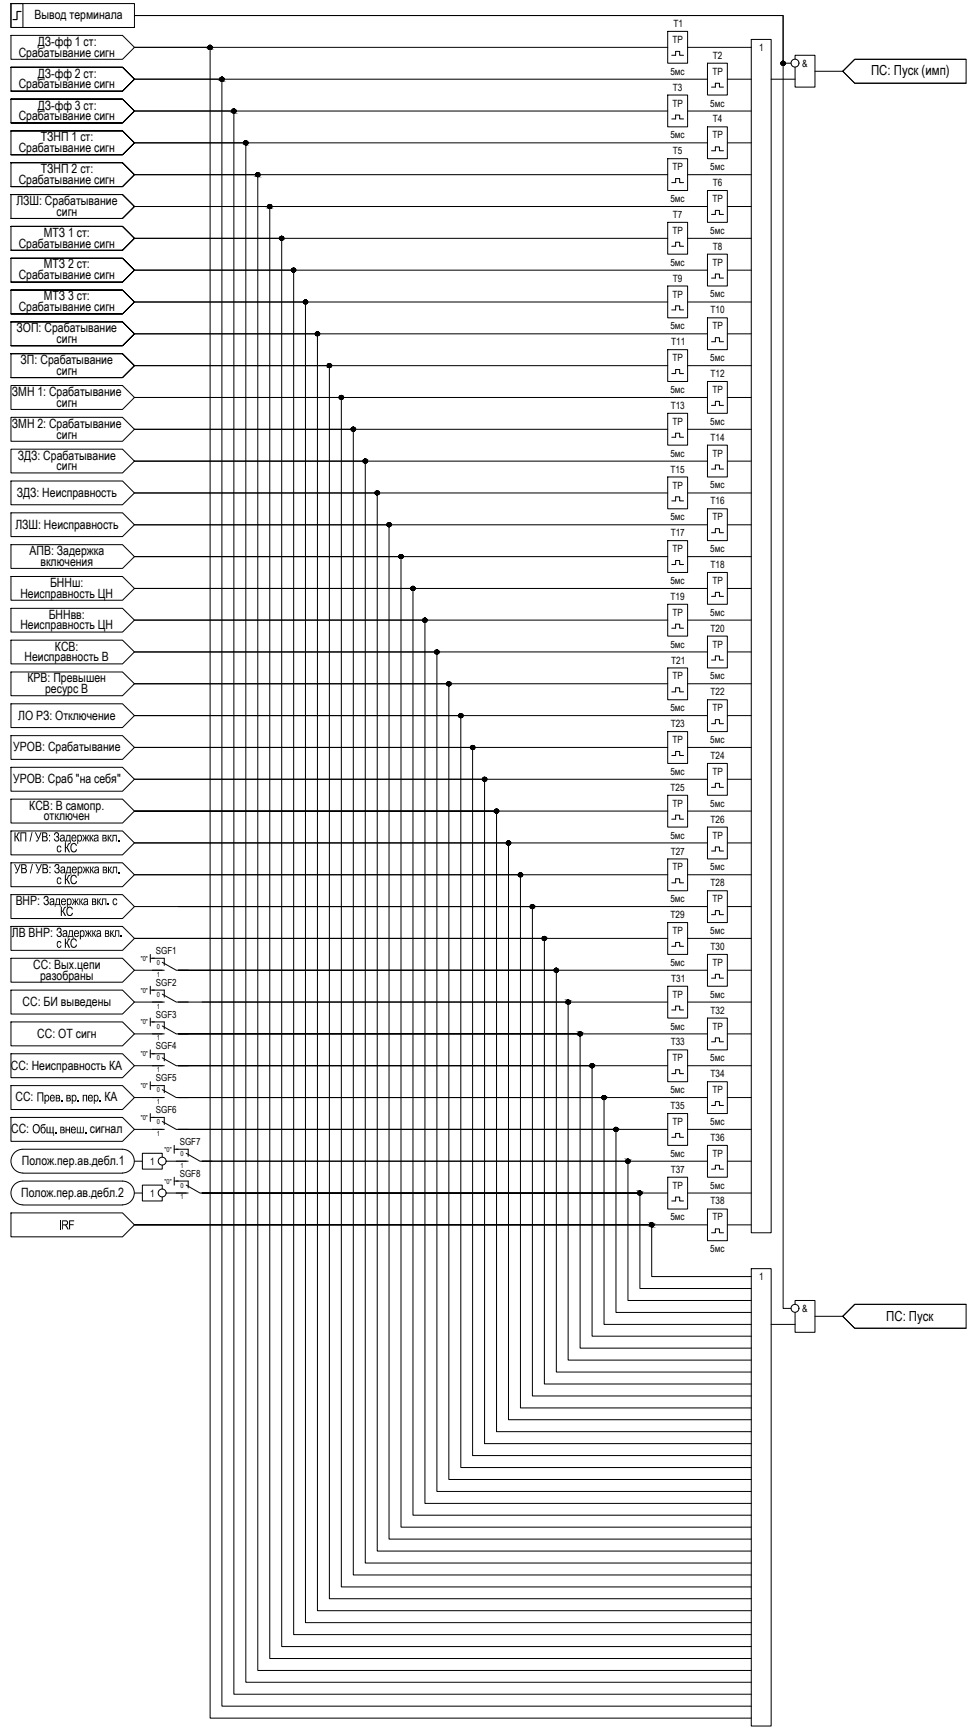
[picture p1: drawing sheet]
<svg xmlns="http://www.w3.org/2000/svg" width="246mm" height="434mm" viewBox="0 0 246 434" stroke-linecap="round" stroke-linejoin="round" font-family="sans-serif">
<defs><g id="words">
<g font-size="3.5">
<text x="218.9" y="19">ПС: Пуск (имп)</text>
<text x="222.7" y="331.9">ПС: Пуск</text>
</g>
<g font-size="3.2">
<text x="8.6" y="4.9">Вывод терминала</text>
<text x="9.5" y="11.5">ДЗ-фф 1 ст:</text>
<text x="4.7" y="14.2">Срабатывание сигн</text>
<text x="4.7" y="22.2">Срабатывание сигн</text>
<text x="9.5" y="19.5">ДЗ-фф 2 ст:</text>
<text x="9.5" y="27.5">ДЗ-фф 3 ст:</text>
<text x="4.7" y="30.2">Срабатывание сигн</text>
<text x="10.2" y="35.5">ТЗНП 1 ст:</text>
<text x="4.7" y="38.2">Срабатывание сигн</text>
<text x="4.7" y="46.2">Срабатывание сигн</text>
<text x="10.2" y="43.5">ТЗНП 2 ст:</text>
<text x="4.1" y="51.5">ЛЗШ: Срабатывание</text>
<text x="11" y="59.5">МТЗ 1 ст:</text>
<text x="14.2" y="54.2">сигн</text>
<text x="4.7" y="62.2">Срабатывание сигн</text>
<text x="4.7" y="70.2">Срабатывание сигн</text>
<text x="11" y="67.5">МТЗ 2 ст:</text>
<text x="11" y="75.5">МТЗ 3 ст:</text>
<text x="4.1" y="83.5">ЗОП: Срабатывание</text>
<text x="4.7" y="78.2">Срабатывание сигн</text>
<text x="14.2" y="86.2">сигн</text>
<text x="5.2" y="91.5">ЗП: Срабатывание</text>
<text x="14.2" y="94.2">сигн</text>
<text x="3" y="99.5">ЗМН 1: Срабатывание</text>
<text x="3" y="107.5">ЗМН 2: Срабатывание</text>
<text x="14.2" y="102.2">сигн</text>
<text x="14.2" y="110.2">сигн</text>
<text x="4.4" y="115.5">ЗДЗ: Срабатывание</text>
<text x="14.2" y="118.2">сигн</text>
<text x="4.2" y="124.9">ЗДЗ: Неисправность</text>
<text x="3.9" y="132.9">ЛЗШ: Неисправность</text>
<text x="7.5" y="139.5">АПВ: Задержка</text>
<text x="10.2" y="142.2">включения</text>
<text x="12.6" y="147.5">БННш:</text>
<text x="5.1" y="150.2">Неисправность ЦН</text>
<text x="12.2" y="155.5">БННвв:</text>
<text x="5.1" y="158.2">Неисправность ЦН</text>
<text x="6.1" y="166.2">Неисправность В</text>
<text x="13.8" y="163.5">КСВ:</text>
<text x="6.9" y="171.5">КРВ: Превышен</text>
<text x="11.3" y="174.2">ресурс В</text>
<text x="4.6" y="180.9">ЛО РЗ: Отключение</text>
<text x="3.3" y="188.9">УРОВ: Срабатывание</text>
<text x="3.3" y="196.9">УРОВ: Сраб &quot;на себя&quot;</text>
<text x="7.4" y="203.5">КСВ: В самопр.</text>
<text x="11" y="206.2">отключен</text>
<text x="3.4" y="211.5">КП</text>
<text x="7.4" y="211.5">/ УВ : Задержка вкл</text>
<text x="29.5" y="211.5">.</text>
<text x="3.5" y="219.5">УВ / УВ : Задержка вкл</text>
<text x="29.5" y="219.5">.</text>
<text x="3.9" y="227.5">ВНР:</text>
<text x="10.8" y="227.5">Задержка вкл</text>
<text x="26.8" y="227.5">. с</text>
<text x="15.1" y="230.3">КС</text>
<text x="3" y="235.5">ЛВ ВНР:</text>
<text x="14.1" y="235.5">Задержка вкл</text>
<text x="30.1" y="235.5">.</text>
<text x="8.3" y="243.5">СС: Вых.цепи</text>
<text x="10.1" y="246.3">разобраны</text>
<text x="5.7" y="252.9">СС: БИ выведены</text>
<text x="9.4" y="260.9">СС: ОТ сигн</text>
<text x="2.7" y="268.9">СС: Неисправность КА</text>
<text x="3.9" y="276.9">СС:</text>
<text x="9.2" y="276.9">Прев</text>
<text x="15.2" y="276.9">. вр</text>
<text x="19.3" y="276.9">. пер</text>
<text x="24.8" y="276.9">.</text>
<text x="26.2" y="276.9">КА</text>
<text x="2.8" y="284.9">СС:</text>
<text x="8.1" y="284.9">Общ . внеш</text>
<text x="21.2" y="284.9">.</text>
<text x="22.6" y="284.9">сигнал</text>
<text x="5.5" y="292.9">Полож.пер.ав.дебл.1</text>
<text x="5.3" y="300.9">Полож.пер.ав.дебл.2</text>
<text x="14.9" y="309">IRF</text>
</g>
<g font-size="2.5">
<text x="169" y="10.8">TP</text>
<text x="169.2" y="6.8">T1</text>
<text x="179.1" y="14.8">T2</text>
<text x="190.8" y="12.8">1</text>
<text x="201.5" y="16.8">&amp;</text>
<text x="168.4" y="18.8">5мс</text>
<text x="169.1" y="22.8">T3</text>
<text x="179" y="18.8">TP</text>
<text x="169" y="26.8">TP</text>
<text x="178.4" y="26.8">5мс</text>
<text x="168.4" y="34.8">5мс</text>
<text x="179" y="34.8">TP</text>
<text x="179.1" y="30.8">T4</text>
<text x="169.1" y="38.8">T5</text>
<text x="169" y="42.8">TP</text>
<text x="178.4" y="42.8">5мс</text>
<text x="179.1" y="46.8">T6</text>
<text x="168.4" y="50.8">5мс</text>
<text x="179" y="50.8">TP</text>
<text x="169" y="58.8">TP</text>
<text x="169.1" y="54.8">T7</text>
<text x="178.4" y="58.8">5мс</text>
<text x="179.1" y="62.8">T8</text>
<text x="168.4" y="66.8">5мс</text>
<text x="169.1" y="70.8">T9</text>
<text x="179" y="66.8">TP</text>
<text x="169" y="74.8">TP</text>
<text x="178.4" y="74.8">5мс</text>
<text x="168.4" y="82.8">5мс</text>
<text x="178.5" y="78.8">T10</text>
<text x="179" y="82.8">TP</text>
<text x="168.7" y="86.8">T11</text>
<text x="169" y="90.8">TP</text>
<text x="178.4" y="90.8">5мс</text>
<text x="178.5" y="94.8">T12</text>
<text x="168.4" y="98.8">5мс</text>
<text x="179" y="98.8">TP</text>
<text x="168.5" y="102.8">T13</text>
<text x="169" y="106.8">TP</text>
<text x="178.4" y="106.8">5мс</text>
<text x="178.5" y="110.8">T14</text>
<text x="168.4" y="114.8">5мс</text>
<text x="168.5" y="118.8">T15</text>
<text x="179" y="114.8">TP</text>
<text x="169" y="122.8">TP</text>
<text x="178.4" y="122.8">5мс</text>
<text x="168.4" y="130.8">5мс</text>
<text x="178.5" y="126.8">T16</text>
<text x="179" y="130.8">TP</text>
<text x="168.5" y="134.8">T17</text>
<text x="169" y="138.8">TP</text>
<text x="178.4" y="138.8">5мс</text>
<text x="178.5" y="142.8">T18</text>
<text x="168.4" y="146.8">5мс</text>
<text x="179" y="146.8">TP</text>
<text x="168.5" y="150.8">T19</text>
<text x="169" y="154.8">TP</text>
<text x="178.4" y="154.8">5мс</text>
<text x="178.5" y="158.8">T20</text>
<text x="168.4" y="162.8">5мс</text>
<text x="168.7" y="166.8">T21</text>
<text x="179" y="162.8">TP</text>
<text x="169" y="170.8">TP</text>
<text x="178.4" y="170.8">5мс</text>
<text x="168.4" y="178.8">5мс</text>
<text x="178.5" y="174.8">T22</text>
<text x="179" y="178.8">TP</text>
<text x="168.5" y="182.8">T23</text>
<text x="169" y="186.8">TP</text>
<text x="178.4" y="186.8">5мс</text>
<text x="178.5" y="190.8">T24</text>
<text x="168.4" y="194.8">5мс</text>
<text x="179" y="194.8">TP</text>
<text x="168.5" y="198.8">T25</text>
<text x="169" y="202.8">TP</text>
<text x="178.4" y="202.8">5мс</text>
<text x="178.5" y="206.8">T26</text>
<text x="168.4" y="210.8">5мс</text>
<text x="168.5" y="214.8">T27</text>
<text x="179" y="210.8">TP</text>
<text x="169" y="218.8">TP</text>
<text x="178.4" y="218.8">5мс</text>
<text x="168.4" y="226.8">5мс</text>
<text x="178.5" y="222.8">T28</text>
<text x="179" y="226.8">TP</text>
<text x="168.5" y="230.8">T29</text>
<text x="169" y="234.8">TP</text>
<text x="178.4" y="234.8">5мс</text>
<text x="178.5" y="238.8">T30</text>
<text x="168.4" y="242.8">5мс</text>
<text x="179" y="242.8">TP</text>
<text x="168.7" y="246.8">T31</text>
<text x="169" y="250.8">TP</text>
<text x="178.4" y="250.8">5мс</text>
<text x="178.5" y="254.8">T32</text>
<text x="168.4" y="258.8">5мс</text>
<text x="168.5" y="262.8">T33</text>
<text x="179" y="258.8">TP</text>
<text x="169" y="266.8">TP</text>
<text x="178.4" y="266.8">5мс</text>
<text x="168.4" y="274.8">5мс</text>
<text x="178.5" y="270.8">T34</text>
<text x="179" y="274.8">TP</text>
<text x="168.5" y="278.8">T35</text>
<text x="169" y="282.8">TP</text>
<text x="178.4" y="282.8">5мс</text>
<text x="178.5" y="286.8">T36</text>
<text x="37.8" y="292.8">1</text>
<text x="168.4" y="290.8">5мс</text>
<text x="179" y="290.8">TP</text>
<text x="168.5" y="294.8">T37</text>
<text x="169" y="298.8">TP</text>
<text x="178.4" y="298.8">5мс</text>
<text x="37.8" y="300.8">1</text>
<text x="178.5" y="302.8">T38</text>
<text x="168.4" y="306.8">5мс</text>
<text x="179" y="306.8">TP</text>
<text x="178.4" y="314.8">5мс</text>
<text x="190.8" y="321.8">1</text>
<text x="201.5" y="329.8">&amp;</text>
</g>
<g font-size="2.4">
<text x="39.2" y="239.8">SGF1</text>
<text x="39.2" y="247.8">SGF2</text>
<text x="39.2" y="255.8">SGF3</text>
<text x="39.2" y="263.8">SGF4</text>
<text x="39.2" y="271.8">SGF5</text>
<text x="39.2" y="279.8">SGF6</text>
<text x="45.2" y="287.8">SGF7</text>
<text x="45.2" y="295.8">SGF8</text>
</g>
<g font-size="1.7">
<text x="35.3" y="241.5">&quot;0&quot;</text>
<text x="39.4" y="242.5">0</text>
<text x="39.4" y="245.5">1</text>
<text x="35.3" y="249.5">&quot;0&quot;</text>
<text x="39.4" y="250.5">0</text>
<text x="35.3" y="257.5">&quot;0&quot;</text>
<text x="39.4" y="253.5">1</text>
<text x="39.4" y="258.5">0</text>
<text x="39.4" y="261.5">1</text>
<text x="35.3" y="265.5">&quot;0&quot;</text>
<text x="39.4" y="266.5">0</text>
<text x="39.4" y="269.5">1</text>
<text x="35.3" y="273.5">&quot;0&quot;</text>
<text x="39.4" y="274.5">0</text>
<text x="35.3" y="281.5">&quot;0&quot;</text>
<text x="39.4" y="277.5">1</text>
<text x="39.4" y="282.5">0</text>
<text x="39.4" y="285.5">1</text>
<text x="41.4" y="289.5">&quot;0&quot;</text>
<text x="45.4" y="290.5">0</text>
<text x="45.4" y="293.5">1</text>
<text x="41.4" y="297.5">&quot;0&quot;</text>
<text x="45.4" y="298.5">0</text>
<text x="45.4" y="301.5">1</text>
</g>
</g></defs>
<!-- layer: 0 -->
<g fill="none" stroke="#000" stroke-width=".25">
<path d="M2.8 .9h3v6h-3zM2.8 .9h31v6h-31zM167.8 7.9h5v8h-5zM167.8 11.9h-134h19v420h136M168.8 13.9h1v-1h1v1h.9M172.8 11.9h16M177.8 15.9h5v8h-5zM177.8 19.9h-144h22v409h133M182.8 19.9h6M188.8 9.9h5v300h-5zM193.8 19.9h6M198.8 15.9h-2v-12h-163h163v325h2"/>
<path d="M199.8 14.9v-1h5v8h-5v-5M204.8 17.9h7M211.8 17.9l3-3h27.9v6h-27.9zM242.7 14.9h-27.9l-3 3 3 3h27.9M167.8 23.9h5v8h-5zM167.8 39.9h5v8h-5zM167.8 27.9h-134h25v398h130M168.8 29.9h1v-1h1v1h.9M172.8 27.9h16M177.8 31.9h5v8h-5zM177.8 35.9h-144h28v387h127M178.8 21.9h.9v-1h1.1v1h1"/>
<path d="M178.8 37.9h.9v-1h1.1v1h1M182.8 35.9h6M167.8 55.9h5v8h-5zM167.8 43.9h-134h31v376h124M167.8 59.9h-134h37v354h118M168.8 45.9h1v-1h1v1h.9M172.8 43.9h16M172.8 59.9h16M177.8 47.9h5v8h-5zM177.8 51.9h-144h34v365h121M178.8 53.9h.9v-1h1.1v1h1M182.8 51.9h6"/>
<path d="M167.8 71.9h5v8h-5zM167.8 75.9h-134h43v332h112M168.8 77.9h1v-1h1v1h.9M168.8 61.9h1v-1h1v1h.9M172.8 75.9h16M177.8 79.9h5v8h-5zM177.8 63.9h5v8h-5zM177.8 67.9h-144h40v343h115M178.8 69.9h.9v-1h1.1v1h1M182.8 67.9h6M2.8 96.9h28l3 3-3 3h-28zM33.8 99.9h52v299h103"/>
<path d="M33.8 99.9h144M167.8 87.9h5v8h-5zM167.8 91.9h-134h49v310h106M168.8 93.9h1v-1h1v1h.9M172.8 91.9h16M177.8 95.9h5v8h-5zM177.8 83.9h-144h46v321h109M178.8 85.9h.9v-1h1.1v1h1M182.8 83.9h6M182.8 99.9h6M2.8 104.9h28l3 3-3 3h-28zM2.8 112.9h28l3 3-3 3h-28z"/>
<path d="M33.8 107.9h55v288h100M33.8 115.9h58v277h97M33.8 107.9h134M33.8 115.9h144M167.8 119.9h5v8h-5zM167.8 103.9h5v8h-5zM168.8 109.9h1v-1h1v1h.9M172.8 107.9h16M177.8 111.9h5v8h-5zM178.8 101.9h.9v-1h1.1v1h1M178.8 117.9h.9v-1h1.1v1h1M182.8 115.9h6"/>
<path d="M2.8 120.9h28l3 3-3 3h-28zM2.8 136.9h28l3 3-3 3h-28zM2.8 128.9h28l3 3-3 3h-28zM167.8 135.9h5v8h-5zM167.8 123.9h-134h61v266h94M167.8 139.9h-134h67v244h88M168.8 125.9h1v-1h1v1h.9M172.8 123.9h16M172.8 139.9h16M177.8 127.9h5v8h-5zM177.8 131.9h-144h63.9v255h91.1M178.8 133.9h.9v-1h1.1v1h1"/>
<path d="M182.8 131.9h6M2.8 144.9h28l3 3-3 3h-28zM2.8 152.9h28l3 3-3 3h-28zM167.8 151.9h5v8h-5zM167.8 155.9h-134h73v222h82M168.8 141.9h1v-1h1v1h.9M168.8 157.9h1v-1h1v1h.9M172.8 155.9h16M177.8 143.9h5v8h-5zM177.8 159.9h5v8h-5zM177.8 147.9h-144h70v233h85M178.8 149.9h.9v-1h1.1v1h1"/>
<path d="M182.8 147.9h6M2.8 160.9h28l3 3-3 3h-28zM2.8 168.9h28l3 3-3 3h-28zM2.8 176.9h28l3 3-3 3h-28zM167.8 167.9h5v8h-5zM167.8 171.9h-134h79v200h76M168.8 173.9h1v-1h1v1h.9M172.8 171.9h16M177.8 175.9h5v8h-5zM177.8 163.9h-144h76v211h79M177.8 179.9h-144h82v189h73M178.8 165.9h.9v-1h1.1v1h1"/>
<path d="M182.8 163.9h6M182.8 179.9h6M2.8 184.9h28l3 3-3 3h-28zM2.8 192.9h28l3 3-3 3h-28zM167.8 183.9h5v8h-5zM167.8 199.9h5v8h-5zM167.8 187.9h-134h84.9v178h70.1M168.8 189.9h1v-1h1v1h.9M172.8 187.9h16M177.8 191.9h5v8h-5zM177.8 195.9h-144h88v167h67M178.8 181.9h.9v-1h1.1v1h1"/>
<path d="M178.8 197.9h.9v-1h1.1v1h1M182.8 195.9h6M2.8 200.9h28l3 3-3 3h-28zM2.8 208.9h28l3 3-3 3h-28zM2.8 216.9h28l3 3-3 3h-28zM167.8 215.9h5v8h-5zM167.8 203.9h-134h91v156h64M167.8 219.9h-134h97v134h58M168.8 205.9h1v-1h1v1h.9M172.8 203.9h16M172.8 219.9h16M177.8 207.9h5v8h-5z"/>
<path d="M177.8 211.9h-144h94v145h61M178.8 213.9h.9v-1h1.1v1h1M182.8 211.9h6M2.8 224.9h28l3 3-3 3h-28zM2.8 232.9h28l3 3-3 3h-28zM33.8 227.9h100v123h55M37.8 239.9v2M44.8 227.9h133M167.8 231.9h5v8h-5zM167.8 235.9h-134h103v112h52M168.8 221.9h1v-1h1v1h.9M168.8 237.9h1v-1h1v1h.9"/>
<path d="M172.8 235.9h16M177.8 223.9h5v8h-5zM177.8 239.9h5v8h-5zM178.8 229.9h.9v-1h1.1v1h1M182.8 227.9h6M2.8 240.9h28l3 3-3 3h-28zM2.8 248.9h28l3 3-3 3h-28zM2.8 256.9h28l3 3-3 3h-28zM33.8 243.9h7M33.8 251.9h7M33.8 259.9h7M37.8 247.9v2"/>
<path d="M37.8 255.9v2M37.8 240.9h1M37.8 248.9h1M37.8 256.9h1M44.8 251.9h123M50.8 251.9h91.9v90h46.1M167.8 247.9h5v8h-5zM168.8 253.9h1v-1h1v1h.9M172.8 251.9h16M177.8 243.9h-133h95v101h49M177.8 255.9h5v8h-5zM177.8 259.9h-133h101v79h43"/>
<path d="M178.8 245.9h.9v-1h1.1v1h1M182.8 243.9h6M182.8 259.9h6M2.8 264.9h28l3 3-3 3h-28zM2.8 272.9h28l3 3-3 3h-28zM33.8 267.9h7M33.8 275.9h7M37.8 263.9v2M37.8 271.9v2M37.8 264.9h1M37.8 272.9h1M37.8 279.9v2"/>
<path d="M167.8 263.9h5v8h-5zM167.8 267.9h-123h104v68h40M167.8 279.9h5v8h-5zM168.8 269.9h1v-1h1v1h.9M172.8 267.9h16M177.8 271.9h5v8h-5zM177.8 275.9h-133h107v57h37M178.8 261.9h.9v-1h1.1v1h1M178.8 277.9h.9v-1h1.1v1h1M182.8 275.9h6M2.8 280.9h28l3 3-3 3h-28zM5.7 288.9a2.98 2.98 0 0 0-2.9 3 2.98 2.98 0 0 0 2.9 3"/>
<path d="M5.7 296.9a2.98 2.98 0 0 0-2.9 3 2.98 2.98 0 0 0 2.9 3M5.8 288.9h25a2.98 2.98 0 0 1 2.9 3 2.98 2.98 0 0 1-2.9 3M5.8 294.9h25M5.8 296.9h25a2.98 2.98 0 0 1 2.9 3 2.98 2.98 0 0 1-2.9 3h-25M33.8 291.9h2M33.8 283.9h7M33.8 299.9h2M37.8 280.9h1M40.8 290.9v-1h-5v4h5v-1M40.8 298.9v-1h-5v4h5v-1M41.8 291.9h5M41.8 299.9h5"/>
<path d="M43.8 287.9v2M43.8 288.9h1M43.8 295.9v2M43.8 296.9h1M167.8 283.9h-123h110v46h34M167.8 295.9h5v8h-5zM167.8 299.9h-117h110v24h28M168.8 285.9h1v-1h1v1h.9M172.8 283.9h16M172.8 299.9h16M177.8 287.9h5v8h-5zM177.8 291.9h-127h107v35h31"/>
<path d="M178.8 293.9h.9v-1h1.1v1h1M182.8 291.9h6M2.8 304.9h28l3 3-3 3h-28zM168.8 301.9h1v-1h1v1h.9M177.8 303.9h5v8h-5zM177.8 307.9h-144h129.9v13h25.1M178.8 309.9h.9v-1h1.1v1h1M182.8 307.9h6M188.8 318.9h5v115h-5zM193.8 332.9h6M199.8 327.9v-1h5v8h-5v-5M204.8 330.9h7"/>
<path d="M211.8 330.9l3-3h27.9v6h-27.9zM242.7 327.9h-27.9l-3 3 3 3h27.9"/>
<circle cx="52.8" cy="11.9" r=".49"/>
<circle cx="55.7" cy="19.9" r=".49"/>
<circle cx="196.7" cy="15.9" r=".49"/>
<circle cx="199.8" cy="15.9" r=".99"/>
<circle cx="58.7" cy="27.9" r=".49"/>
<circle cx="61.7" cy="35.9" r=".49"/>
<circle cx="64.7" cy="43.9" r=".49"/>
<circle cx="67.8" cy="51.9" r=".49"/>
<circle cx="70.8" cy="59.9" r=".49"/>
<circle cx="73.8" cy="67.9" r=".49"/>
<circle cx="76.7" cy="75.9" r=".49"/>
<circle cx="79.7" cy="83.9" r=".49"/>
<circle cx="82.7" cy="91.9" r=".49"/>
<circle cx="85.7" cy="99.9" r=".49"/>
<circle cx="88.8" cy="107.9" r=".49"/>
<circle cx="91.8" cy="115.9" r=".49"/>
<circle cx="94.8" cy="123.9" r=".49"/>
<circle cx="97.7" cy="131.9" r=".49"/>
<circle cx="100.7" cy="139.9" r=".49"/>
<circle cx="103.7" cy="147.9" r=".49"/>
<circle cx="106.7" cy="155.9" r=".49"/>
<circle cx="109.7" cy="163.9" r=".49"/>
<circle cx="112.8" cy="171.9" r=".49"/>
<circle cx="115.8" cy="179.9" r=".49"/>
<circle cx="118.7" cy="187.9" r=".49"/>
<circle cx="121.7" cy="195.9" r=".49"/>
<circle cx="124.7" cy="203.9" r=".49"/>
<circle cx="127.7" cy="211.9" r=".49"/>
<circle cx="130.7" cy="219.9" r=".49"/>
<circle cx="133.8" cy="227.9" r=".49"/>
<circle cx="136.8" cy="235.9" r=".49"/>
<circle cx="139.8" cy="243.9" r=".49"/>
<circle cx="142.7" cy="251.9" r=".49"/>
<circle cx="145.7" cy="259.9" r=".49"/>
<circle cx="148.7" cy="267.9" r=".49"/>
<circle cx="151.7" cy="275.9" r=".49"/>
<circle cx="40.7" cy="291.9" r=".99"/>
<circle cx="40.7" cy="299.9" r=".99"/>
<circle cx="154.8" cy="283.9" r=".49"/>
<circle cx="157.8" cy="291.9" r=".49"/>
<circle cx="160.8" cy="299.9" r=".49"/>
<circle cx="163.7" cy="307.9" r=".49"/>
<circle cx="199.8" cy="328.9" r=".99"/>
</g>
<g fill="#000" stroke="#000" stroke-width=".25">
<path d="M52.7 12.4h.2zM52.7 11.4h.1zM55.7 19.4h.1zM196.4 16.3h.7zM196.4 15.5h.7zM196.6 16.4h.3zM196.7 15.4h.1zM55.7 20.4h.2zM58.7 28.4h.2zM58.7 27.4h.1zM61.7 36.4h.2zM61.7 35.4h.1z"/>
<path d="M64.6 44.4h.3zM64.7 43.4h.1zM67.4 52.3h.7zM67.6 52.4h.3zM67.7 51.4h.1zM70.7 59.4h.1zM70.4 60.3h.7zM70.7 60.4h.2zM73.7 68.4h.2zM73.7 67.4h.1zM76.7 76.4h.2zM76.7 75.4h.1z"/>
<path d="M79.4 83.6h.7zM79.7 84.4h.2zM79.7 83.4h.1zM82.4 91.6h.7zM82.7 91.4h.1zM85.4 99.6h.7zM85.7 99.4h.1zM85.6 100.4h.3zM88.6 108.4h.3zM88.7 107.4h.1zM91.4 116.3h.7zM91.6 116.4h.3z"/>
<path d="M91.7 115.4h.2zM91.7 116.4h.2zM91.7 115.4h.1zM94.7 124.4h.2zM94.7 123.4h.1zM97.7 132.4h.2zM97.7 131.4h.1zM100.7 139.4h.1zM100.7 140.4h.2zM103.7 147.4h.1zM106.6 156.4h.3zM106.7 155.4h.1z"/>
<path d="M109.4 164.3h.7zM109.4 163.5h.7zM109.6 164.4h.3zM109.7 163.4h.1zM112.6 172.4h.3zM112.6 171.4h.3zM112.7 171.4h.1zM115.6 179.5h.4zM115.7 179.4h.1zM115.5 180.4h.5zM115.7 180.4h.2zM118.7 188.4h.2z"/>
<path d="M118.7 187.4h.1zM121.7 196.4h.2zM121.7 195.4h.1zM124.4 204.2h.7zM124.7 204.4h.2zM124.7 203.4h.1zM127.4 212.2h.7zM127.7 211.4h.1zM130.7 219.4h.1zM130.6 220.4h.3zM133.5 227.5h.6zM133.6 227.4h.3z"/>
<path d="M133.6 228.4h.3zM133.7 227.4h.1zM136.5 235.5h.6zM136.7 236.4h.2zM136.7 235.4h.1zM139.7 244.4h.2zM139.7 243.4h.1zM142.7 252.4h.2zM142.7 251.4h.1zM145.7 259.4h.1zM145.7 260.4h.2zM148.7 267.4h.1z"/>
<path d="M151.3 276.2h.9zM151.6 276.4h.3zM151.7 275.4h.1zM154.6 284.4h.3zM154.7 283.4h.1zM157.6 292.4h.3zM157.7 291.4h.1zM160.7 299.4h.1zM160.7 300.4h.2zM163.7 308.4h.2zM163.7 307.4h.1z"/>
<path d="M52.7 12.4h.1zM52.7 12.4h.1z"/>
<path d="M52.7 11.4h.2zM52.7 11.4h.2z"/>
<path d="M52.7 11.4h.2zM52.7 11.4h.2z"/>
<path d="M52.6 11.4h.4zM52.6 11.4h.4z"/>
<path d="M52.6 12.4h.3zM52.6 12.4h.3z"/>
<path d="M52.6 11.4l.4 .1zM52.6 11.4l.4 .1z"/>
<path d="M52.6 12.4h.4zM52.6 12.4h.3z"/>
<path d="M52.5 11.5h.5zM52.5 11.5h.5z"/>
<path d="M52.5 12.3h.5zM52.5 12.3l.5 .1z"/>
<path d="M52.5 11.5h.6zM52.5 11.5h.6z"/>
<path d="M52.5 12.3h.5zM52.5 12.3h.5z"/>
<path d="M52.5 11.5l.6 .1zM52.5 11.5l.6 .1z"/>
<path d="M52.5 12.3h.6zM52.5 12.3h.5z"/>
<path d="M52.4 11.6h.8zM52.4 11.6h.8z"/>
<path d="M52.4 12.2h.7zM52.4 12.2l.7 .1z"/>
<path d="M52.4 11.6l.8 .1zM52.4 11.6l.8 .1z"/>
<path d="M52.4 11.7h.8zM52.4 11.7h.8z"/>
<path d="M52.4 12.2h.8zM52.4 12.2h.8z"/>
<path d="M52.4 12.2h.8zM52.4 12.2h.7z"/>
<path d="M52.3 11.7h.9zM52.3 11.7h.9z"/>
<path d="M52.3 11.7l1 .1zM52.3 11.7l1 .1z"/>
<path d="M52.3 12.1h.9zM52.3 12.1h.9z"/>
<path d="M52.3 12.1h.9zM52.3 12.1l.9 .1z"/>
<path d="M52.3 11.8h1zM52.3 11.8h1z"/>
<path d="M52.3 11.8l1 .1zM52.3 11.8l1 .1z"/>
<path d="M52.3 11.9h1zM52.3 11.9h1z"/>
<path d="M52.3 11.9h1zM52.3 11.9h1z"/>
<path d="M52.3 11.9l1 .1zM52.3 11.9l1 .1z"/>
<path d="M52.3 12h1zM52.3 12h1z"/>
<path d="M52.3 12h1zM52.3 12l.9 .1z"/>
<path d="M55.7 19.4h.2zM55.7 19.4h.2z"/>
<path d="M55.7 19.4h.2zM55.7 19.4h.2z"/>
<path d="M55.6 19.4h.4zM55.6 19.4h.4z"/>
<path d="M55.6 19.4l.4 .1zM55.5 19.5h.5z"/>
<path d="M55.5 19.5h.5zM55.5 19.5h.5z"/>
<path d="M55.5 19.5h.6zM55.5 19.5h.6z"/>
<path d="M55.5 19.5l.6 .1zM55.5 19.5l.6 .1z"/>
<path d="M55.4 19.6h.8zM55.4 19.6h.8z"/>
<path d="M55.4 19.6l.8 .1zM55.4 19.6l.8 .1z"/>
<path d="M55.4 19.7h.8zM55.3 19.7h.9z"/>
<path d="M55.3 19.7h.9zM55.3 19.7h.9z"/>
<path d="M55.3 19.7l1 .1zM55.3 19.7l1 .1z"/>
<path d="M55.3 19.8h1zM55.3 19.8h1z"/>
<path d="M55.3 19.8l1 .1zM55.3 19.8l1 .1z"/>
<path d="M55.3 19.9h1zM55.3 19.9h1z"/>
<path d="M55.3 19.9h1zM55.3 19.9h1z"/>
<path d="M55.3 19.9l1 .1zM55.3 19.9l1 .1z"/>
<path d="M55.3 20h1zM55.3 20h1z"/>
<path d="M196.6 16.4h.2zM196.7 16.4h.1z"/>
<path d="M196.7 15.4h.2zM196.6 15.4h.3z"/>
<path d="M196.6 15.4h.3zM196.6 15.4h.3z"/>
<path d="M196.6 15.4l.4 .1zM196.6 15.4l.4 .1z"/>
<path d="M196.6 16.4h.3zM196.6 16.4h.3z"/>
<path d="M196.6 15.5h.4zM196.5 15.5h.5z"/>
<path d="M196.6 16.4h.4zM196.6 16.4h.3z"/>
<path d="M196.5 15.5h.6zM196.5 15.5h.6z"/>
<path d="M196.5 16.4h.5zM196.5 16.4h.5z"/>
<path d="M196.5 15.5h.6zM196.5 15.5h.6zM196.4 15.5h.7z"/>
<path d="M196.5 16.3h.6zM196.5 16.3l.5 .1z"/>
<path d="M196.4 15.5l.7 .1zM196.4 15.5l.7 .1z"/>
<path d="M196.4 16.3h.7zM196.4 16.3h.7z"/>
<path d="M196.4 15.6h.8zM196.3 15.6h.9z"/>
<path d="M196.4 16.2h.7zM196.4 16.2l.7 .1zM196.4 16.3h.7z"/>
<path d="M196.3 15.6l.9 .1zM196.3 15.6l.9 .1z"/>
<path d="M196.3 15.7h.9zM196.3 15.7h.9z"/>
<path d="M196.3 16.1l.9 .1zM196.3 16.1l.9 .1z"/>
<path d="M196.3 16.2h.9zM196.3 16.2h.8z"/>
<path d="M196.3 15.7l.9 .1zM196.3 15.7l.9 .1z"/>
<path d="M196.3 15.8h1zM196.3 15.8h1z"/>
<path d="M196.3 16.1h.9zM196.3 16.1h.9z"/>
<path d="M196.3 16.1h.9zM196.3 16.1h.9z"/>
<path d="M196.3 15.8h1zM196.3 15.8h1z"/>
<path d="M196.3 15.8l1 .1zM196.3 15.8l1 .1z"/>
<path d="M196.3 15.9l1 .1zM196.3 15.9l1 .1z"/>
<path d="M196.3 16h1zM196.3 16h1z"/>
<path d="M196.3 16h1zM196.3 16l.9 .1z"/>
<path d="M55.7 20.4h.1zM55.7 20.4h.1z"/>
<path d="M55.6 20.4h.3zM55.6 20.4h.3z"/>
<path d="M55.6 20.4h.4zM55.6 20.4h.3z"/>
<path d="M55.5 20.3h.5zM55.5 20.3h.5z"/>
<path d="M55.5 20.3h.5zM55.5 20.3l.5 .1z"/>
<path d="M55.5 20.3h.6zM55.5 20.3h.5z"/>
<path d="M55.4 20.2h.7zM55.4 20.2l.7 .1z"/>
<path d="M55.4 20.2h.8zM55.4 20.2h.8z"/>
<path d="M55.4 20.2h.8zM55.4 20.2h.7z"/>
<path d="M55.3 20.1h.9zM55.3 20.1h.9z"/>
<path d="M55.3 20.1h.9zM55.3 20.1l.9 .1z"/>
<path d="M55.3 20h1zM55.3 20l.9 .1z"/>
<path d="M58.7 28.4h.1zM58.7 28.4h.1z"/>
<path d="M58.7 27.4h.2zM58.7 27.4h.2z"/>
<path d="M58.7 27.4h.2zM58.6 27.4h.3z"/>
<path d="M58.6 27.4h.4zM58.5 27.4h.5z"/>
<path d="M58.6 28.4h.3zM58.6 28.4h.3z"/>
<path d="M58.5 27.4l.5 .1zM58.5 27.5h.5z"/>
<path d="M58.5 28.4h.5zM58.5 28.4h.4z"/>
<path d="M58.5 27.5h.6zM58.5 27.5h.6z"/>
<path d="M58.5 28.3h.5zM58.5 28.3l.5 .1z"/>
<path d="M58.5 27.5h.6zM58.5 27.5h.6z"/>
<path d="M58.5 28.3h.6zM58.5 28.3h.5z"/>
<path d="M58.5 27.5l.6 .1zM58.5 27.5l.6 .1z"/>
<path d="M58.5 28.3h.6zM58.5 28.3h.6z"/>
<path d="M58.4 27.6h.7zM58.4 27.6h.7z"/>
<path d="M58.4 27.6l.8 .1zM58.4 27.6l.8 .1z"/>
<path d="M58.4 28.2h.7zM58.4 28.2h.7z"/>
<path d="M58.4 28.2h.7zM58.4 28.2l.7 .1z"/>
<path d="M58.3 27.7h.9zM58.3 27.7h.9z"/>
<path d="M58.3 28.2h.9zM58.3 28.2h.8z"/>
<path d="M58.3 27.7h.9zM58.3 27.7h.9z"/>
<path d="M58.3 27.7l1 .1zM58.3 27.7l1 .1z"/>
<path d="M58.3 28.1h.9zM58.3 28.1h.9z"/>
<path d="M58.3 28.1h.9zM58.3 28.1l.9 .1z"/>
<path d="M58.3 27.8h1zM58.3 27.8h1z"/>
<path d="M58.3 27.8l1 .1zM58.3 27.8l1 .1z"/>
<path d="M58.3 27.9h1zM58.3 27.9h1z"/>
<path d="M58.3 27.9l1 .1zM58.3 27.9l1 .1z"/>
<path d="M58.3 28h1zM58.3 28h1z"/>
<path d="M58.3 28h1zM58.3 28h1z"/>
<path d="M58.3 28h1zM58.3 28l.9 .1z"/>
<path d="M61.7 36.4h.1zM61.7 36.4h.1z"/>
<path d="M61.7 35.4h.2zM61.7 35.4h.2z"/>
<path d="M61.7 35.4h.2zM61.6 35.4h.3z"/>
<path d="M61.6 35.4h.4zM61.6 35.4h.4z"/>
<path d="M61.6 36.4h.3zM61.6 36.4h.3z"/>
<path d="M61.6 35.4l.4 .1zM61.6 35.4l.4 .1z"/>
<path d="M61.6 36.4h.4zM61.6 36.4h.3z"/>
<path d="M61.5 35.5h.6zM61.5 35.5h.6z"/>
<path d="M61.5 36.3h.5zM61.5 36.3l.5 .1z"/>
<path d="M61.5 35.5h.6zM61.5 35.5h.6z"/>
<path d="M61.5 36.3h.6zM61.5 36.3h.5z"/>
<path d="M61.4 35.5l.7 .1zM61.4 35.5l.7 .1z"/>
<path d="M61.4 36.3h.7zM61.4 36.3h.7z"/>
<path d="M61.4 35.6h.7zM61.4 35.6h.7z"/>
<path d="M61.4 35.6l.8 .1zM61.4 35.6l.8 .1z"/>
<path d="M61.4 36.2h.7zM61.4 36.2h.7z"/>
<path d="M61.4 36.2h.7zM61.4 36.2l.7 .1z"/>
<path d="M61.3 36.2h.9zM61.3 36.2h.8z"/>
<path d="M61.3 35.7h.9zM61.3 35.7h.9z"/>
<path d="M61.3 35.7h.9zM61.3 35.7h.9z"/>
<path d="M61.3 35.7l.9 .1zM61.3 35.7l.9 .1z"/>
<path d="M61.3 35.8h1zM61.3 35.8h1z"/>
<path d="M61.3 36l.9 .1zM61.3 36l.9 .1z"/>
<path d="M61.3 36.1h.9zM61.3 36.1h.9z"/>
<path d="M61.3 36.1h.9zM61.3 36.1l.9 .1z"/>
<path d="M61.3 35.8l1 .1zM61.3 35.8l1 .1z"/>
<path d="M61.3 35.9h1zM61.3 35.9h1z"/>
<path d="M61.3 35.9l1 .1zM61.3 35.9l1 .1z"/>
<path d="M61.3 36h1zM61.3 36h1z"/>
<path d="M61.3 36h1zM61.3 36h.9z"/>
<path d="M64.7 43.4h.2zM64.6 43.4h.3z"/>
<path d="M64.7 44.4h.1zM64.6 44.4h.2z"/>
<path d="M64.6 43.4h.3zM64.6 43.4h.3z"/>
<path d="M64.6 43.4h.4zM64.6 43.4h.4z"/>
<path d="M64.6 44.4h.3zM64.6 44.4h.3z"/>
<path d="M64.6 43.4l.4 .1zM64.6 43.4l.4 .1z"/>
<path d="M64.6 44.4h.4zM64.6 44.4h.3z"/>
<path d="M64.5 43.5h.6zM64.5 43.5h.6z"/>
<path d="M64.5 44.3h.5zM64.5 44.3l.5 .1z"/>
<path d="M64.5 43.5h.6zM64.5 43.5h.6z"/>
<path d="M64.5 44.3h.6zM64.5 44.3h.5z"/>
<path d="M64.4 43.5l.8 .1zM64.4 43.5l.8 .1z"/>
<path d="M64.4 44.3h.7zM64.4 44.3h.7z"/>
<path d="M64.4 43.6h.8zM64.4 43.6h.8z"/>
<path d="M64.4 43.6h.8zM64.3 43.6h.9z"/>
<path d="M64.4 44.2h.8zM64.4 44.2h.8z"/>
<path d="M64.4 44.2h.8zM64.4 44.2l.7 .1z"/>
<path d="M64.3 43.6l.9 .1zM64.3 43.6l.9 .1z"/>
<path d="M64.3 43.7h.9zM64.3 43.7h.9z"/>
<path d="M64.3 44.1l.9 .1zM64.3 44.1l.9 .1z"/>
<path d="M64.3 44.2h.9zM64.3 44.2h.9z"/>
<path d="M64.3 43.7l.9 .1zM64.3 43.7l.9 .1z"/>
<path d="M64.3 43.8h1zM64.3 43.8h1z"/>
<path d="M64.3 44l.9 .1zM64.3 44l.9 .1z"/>
<path d="M64.3 44.1h.9zM64.3 44.1h.9z"/>
<path d="M64.3 43.8l1 .1zM64.3 43.8l1 .1z"/>
<path d="M64.3 43.9h1zM64.3 43.9h1z"/>
<path d="M64.3 43.9l1 .1zM64.3 43.9l1 .1z"/>
<path d="M64.3 44h1zM64.3 44h1z"/>
<path d="M64.3 44h1zM64.3 44h.9z"/>
<path d="M67.6 52.4h.2zM67.7 52.4h.1z"/>
<path d="M67.7 51.4h.2zM67.6 51.4h.3z"/>
<path d="M67.6 51.4h.3zM67.6 51.4h.3z"/>
<path d="M67.6 51.4h.4zM67.6 51.4h.4z"/>
<path d="M67.6 52.4h.3zM67.6 52.4h.3z"/>
<path d="M67.6 51.4l.4 .1zM67.6 51.4l.4 .1z"/>
<path d="M67.6 52.4h.4zM67.6 52.4h.3z"/>
<path d="M67.5 51.5h.6zM67.5 51.5h.6z"/>
<path d="M67.5 52.3h.5zM67.5 52.3l.5 .1z"/>
<path d="M67.5 51.5h.6zM67.5 51.5h.6z"/>
<path d="M67.4 51.5l.7 .1zM67.4 51.6h.7z"/>
<path d="M67.5 52.3h.6zM67.5 52.3h.5z"/>
<path d="M67.4 51.6h.8zM67.4 51.6h.8z"/>
<path d="M67.4 52.3h.7zM67.4 52.3h.7zM67.4 52.3h.7z"/>
<path d="M67.4 51.6h.8zM67.4 51.6h.8z"/>
<path d="M67.4 52.2h.8zM67.4 52.2l.7 .1z"/>
<path d="M67.4 51.6l.8 .1zM67.4 51.6l.8 .1z"/>
<path d="M67.3 51.7h.9zM67.3 51.7h.9z"/>
<path d="M67.3 52.1l.9 .1zM67.3 52.1l.9 .1z"/>
<path d="M67.4 52.2h.8zM67.4 52.2h.8z"/>
<path d="M67.3 51.7l.9 .1zM67.3 51.7l.9 .1z"/>
<path d="M67.3 51.8h.9zM67.3 51.8h.9z"/>
<path d="M67.3 51.8l1 .1zM67.3 51.8l1 .1z"/>
<path d="M67.3 52h.9zM67.3 52h.9z"/>
<path d="M67.3 52l.9 .1zM67.3 52l.9 .1z"/>
<path d="M67.3 52.1h.9zM67.3 52.1h.9z"/>
<path d="M67.3 51.9h1zM67.3 51.9h1z"/>
<path d="M67.3 51.9l1 .1zM67.3 51.9l1 .1z"/>
<path d="M67.3 52h1zM67.3 52h.9z"/>
<path d="M70.7 59.4h.2zM70.7 59.4h.2z"/>
<path d="M70.7 59.4h.2zM70.7 59.4h.2z"/>
<path d="M70.6 59.4h.4zM70.6 59.4h.4z"/>
<path d="M70.6 59.4l.4 .1zM70.6 59.4l.4 .1z"/>
<path d="M70.5 59.5h.6zM70.5 59.5h.6z"/>
<path d="M70.5 59.5h.6zM70.5 59.5h.6z"/>
<path d="M70.4 59.5l.7 .1zM70.4 59.5l.7 .1z"/>
<path d="M70.4 59.6h.8zM70.4 59.6h.8z"/>
<path d="M70.4 59.6h.8zM70.4 59.6h.8z"/>
<path d="M70.4 59.6l.8 .1zM70.4 59.6l.8 .1z"/>
<path d="M70.3 59.7h.9zM70.3 59.7h.9z"/>
<path d="M70.3 59.7h.9zM70.3 59.7h.9z"/>
<path d="M70.3 59.7l.9 .1zM70.3 59.7l.9 .1z"/>
<path d="M70.3 59.8l.9 .1zM70.3 59.8l.9 .1z"/>
<path d="M70.3 59.9h.9zM70.3 59.9h.9z"/>
<path d="M70.3 59.9l.9 .1zM70.3 59.9l.9 .1z"/>
<path d="M70.3 60h.9zM70.3 60h.9z"/>
<path d="M70.3 60h.9zM70.3 60h.9z"/>
<path d="M70.7 60.4h.1zM70.7 60.4h.1z"/>
<path d="M70.6 60.4h.3zM70.6 60.4h.3z"/>
<path d="M70.5 60.3l.5 .1zM70.5 60.3l.5 .1z"/>
<path d="M70.6 60.4h.4zM70.6 60.4h.3z"/>
<path d="M70.5 60.3h.6zM70.5 60.3h.5z"/>
<path d="M70.4 60.3h.7zM70.4 60.3h.7zM70.4 60.3h.7z"/>
<path d="M70.4 60.2h.8zM70.4 60.2l.7 .1z"/>
<path d="M70.3 60.1l.9 .1zM70.3 60.1l.9 .1z"/>
<path d="M70.4 60.2h.8zM70.4 60.2h.8z"/>
<path d="M70.3 60l.9 .1zM70.3 60l.9 .1z"/>
<path d="M70.3 60.1h.9zM70.3 60.1h.9z"/>
<path d="M73.7 68.4h.1zM73.7 68.4h.1z"/>
<path d="M73.7 67.4h.2zM73.7 67.4h.2z"/>
<path d="M73.7 67.4h.2zM73.7 67.4h.2z"/>
<path d="M73.6 67.4h.4zM73.6 67.4h.4z"/>
<path d="M73.6 68.4h.3zM73.6 68.4h.3z"/>
<path d="M73.6 67.4l.4 .1zM73.6 67.4l.4 .1z"/>
<path d="M73.6 68.4h.4zM73.6 68.4h.3z"/>
<path d="M73.5 67.5h.5zM73.5 67.5h.5z"/>
<path d="M73.5 68.3h.5zM73.5 68.3l.5 .1z"/>
<path d="M73.5 67.5h.6zM73.5 67.5h.6z"/>
<path d="M73.5 68.3h.5zM73.5 68.3h.5z"/>
<path d="M73.4 67.5l.7 .1zM73.4 67.5l.7 .1z"/>
<path d="M73.4 68.3h.7zM73.4 68.3h.6z"/>
<path d="M73.4 67.6h.8zM73.4 67.6h.8z"/>
<path d="M73.4 68.3h.7zM73.4 68.3h.7z"/>
<path d="M73.4 67.6h.8zM73.4 67.6h.8z"/>
<path d="M73.4 67.6l.8 .1zM73.4 67.6l.8 .1z"/>
<path d="M73.4 68.2h.8zM73.4 68.2h.8z"/>
<path d="M73.4 68.2h.8zM73.4 68.2l.7 .1z"/>
<path d="M73.3 67.7h1zM73.3 67.7h1z"/>
<path d="M73.3 68.1h.9zM73.3 68.1l.9 .1z"/>
<path d="M73.3 67.7h1zM73.3 67.7h1z"/>
<path d="M73.3 67.7l1 .1zM73.3 67.7l1 .1z"/>
<path d="M73.3 67.8l1 .1zM73.3 67.8l1 .1z"/>
<path d="M73.3 67.9h1zM73.3 67.9h1z"/>
<path d="M73.3 67.9l1 .1zM73.3 67.9l1 .1z"/>
<path d="M73.3 68h1zM73.3 68h1z"/>
<path d="M73.3 68h1zM73.3 68h1z"/>
<path d="M73.3 68l1 .1zM73.3 68l1 .1z"/>
<path d="M73.3 68.1h1zM73.3 68.1h.9z"/>
<path d="M76.7 76.4h.1zM76.7 76.4h.1z"/>
<path d="M76.7 75.4h.2zM76.7 75.4h.2z"/>
<path d="M76.7 75.4h.2zM76.7 75.4h.2z"/>
<path d="M76.6 75.4h.4zM76.6 75.4h.4z"/>
<path d="M76.6 76.4h.3zM76.6 76.4h.3z"/>
<path d="M76.6 75.4l.4 .1zM76.6 75.4l.4 .1z"/>
<path d="M76.6 76.3h.4zM76.6 76.3l.3 .1z"/>
<path d="M76.5 75.5h.5zM76.5 75.5h.5z"/>
<path d="M76.5 76.3h.5zM76.5 76.3h.5z"/>
<path d="M76.5 75.5h.6zM76.5 75.5h.6z"/>
<path d="M76.5 76.3h.5zM76.5 76.3h.5z"/>
<path d="M76.5 75.5l.6 .1zM76.5 75.5l.6 .1z"/>
<path d="M76.5 76.3h.6zM76.5 76.3h.5z"/>
<path d="M76.4 75.6h.8zM76.4 75.6h.8z"/>
<path d="M76.4 76.3h.7zM76.4 76.3h.7z"/>
<path d="M76.4 75.6h.8zM76.4 75.6h.8z"/>
<path d="M76.4 75.6l.8 .1zM76.4 75.6l.8 .1z"/>
<path d="M76.4 76.2h.8zM76.4 76.2h.8z"/>
<path d="M76.4 76.2h.8zM76.4 76.2l.7 .1z"/>
<path d="M76.3 75.7h.9zM76.3 75.7h.9z"/>
<path d="M76.3 75.7h1zM76.3 75.7h1z"/>
<path d="M76.3 76.1h.9zM76.3 76.1h.9z"/>
<path d="M76.3 76.1h.9zM76.3 76.1l.9 .1z"/>
<path d="M76.3 75.7l1 .1zM76.3 75.7l1 .1z"/>
<path d="M76.3 75.8l1 .1zM76.3 75.8l1 .1z"/>
<path d="M76.3 75.9h1zM76.3 75.9h1z"/>
<path d="M76.3 75.9l1 .1zM76.3 75.9l1 .1z"/>
<path d="M76.3 76h1zM76.3 76h1z"/>
<path d="M76.3 76h1zM76.3 76h1z"/>
<path d="M76.3 76h1zM76.3 76l.9 .1z"/>
<path d="M79.7 84.4h.1zM79.7 84.4h.1z"/>
<path d="M79.7 83.4h.2zM79.7 83.4h.2z"/>
<path d="M79.7 83.4h.2zM79.6 83.4h.3z"/>
<path d="M79.6 83.4h.4zM79.5 83.4h.5z"/>
<path d="M79.6 84.4h.3zM79.6 84.4h.3z"/>
<path d="M79.5 83.4l.5 .1zM79.5 83.4l.5 .1z"/>
<path d="M79.5 84.3h.5zM79.5 84.3l.4 .1z"/>
<path d="M79.5 84.3h.5zM79.5 84.3h.5z"/>
<path d="M79.5 83.5h.6zM79.5 83.5h.6z"/>
<path d="M79.5 83.5h.6zM79.5 83.5h.6z"/>
<path d="M79.5 84.3h.6zM79.5 84.3h.5z"/>
<path d="M79.5 83.5l.6 .1zM79.5 83.5l.6 .1zM79.4 83.6h.7z"/>
<path d="M79.5 84.3h.6zM79.5 84.3h.6z"/>
<path d="M79.4 83.6h.8zM79.4 83.6h.8z"/>
<path d="M79.4 84.2l.7 .1zM79.4 84.2l.7 .1z"/>
<path d="M79.4 84.3h.7zM79.4 84.3h.7z"/>
<path d="M79.3 83.6l.9 .1zM79.3 83.6l.9 .1z"/>
<path d="M79.3 84.2h.9zM79.3 84.2h.8z"/>
<path d="M79.3 83.7h.9zM79.3 83.7h.9z"/>
<path d="M79.3 83.7h1zM79.3 83.7h1z"/>
<path d="M79.3 84.1h.9zM79.3 84.1h.9z"/>
<path d="M79.3 84.1h.9zM79.3 84.1l.9 .1z"/>
<path d="M79.3 83.7l1 .1zM79.3 83.7l1 .1z"/>
<path d="M79.3 83.8l1 .1zM79.3 83.8l1 .1z"/>
<path d="M79.3 83.9h1zM79.3 83.9h1z"/>
<path d="M79.3 83.9l1 .1zM79.3 83.9l1 .1z"/>
<path d="M79.3 84h1zM79.3 84h1z"/>
<path d="M79.3 84h1zM79.3 84h1z"/>
<path d="M79.3 84h1zM79.3 84l.9 .1z"/>
<path d="M82.7 91.4h.2zM82.7 91.4h.2z"/>
<path d="M82.7 91.4l.2 .1zM82.6 91.5h.3z"/>
<path d="M82.7 92.4h.2zM82.7 92.4h.1zM82.7 92.4h.1z"/>
<path d="M82.6 91.5h.4zM82.6 91.5h.4z"/>
<path d="M82.6 92.4h.3zM82.6 92.4h.3z"/>
<path d="M82.6 91.5h.4zM82.5 91.5h.5z"/>
<path d="M82.6 92.3h.4zM82.6 92.3l.3 .1z"/>
<path d="M82.5 91.5h.6zM82.5 91.5h.6z"/>
<path d="M82.5 92.3h.5zM82.5 92.3h.5z"/>
<path d="M82.5 91.5h.6zM82.5 91.5h.6z"/>
<path d="M82.5 92.3h.6zM82.5 92.3h.5z"/>
<path d="M82.4 91.5l.7 .1zM82.4 91.5l.7 .1zM82.4 91.6h.7z"/>
<path d="M82.4 92.3h.7zM82.4 92.3h.7z"/>
<path d="M82.4 91.6h.8zM82.4 91.6h.8z"/>
<path d="M82.4 92.2l.7 .1zM82.4 92.2l.7 .1z"/>
<path d="M82.4 92.3h.7zM82.4 92.3h.7z"/>
<path d="M82.3 91.6l.9 .1zM82.3 91.6l.9 .1z"/>
<path d="M82.3 92.2h.9zM82.3 92.2h.8z"/>
<path d="M82.3 91.7h.9zM82.3 91.7h.9z"/>
<path d="M82.3 91.7h.9zM82.3 91.7h.9z"/>
<path d="M82.3 91.7l1 .1zM82.3 91.7l1 .1z"/>
<path d="M82.3 92l.9 .1zM82.3 92l.9 .1z"/>
<path d="M82.3 92.1h.9zM82.3 92.1h.9z"/>
<path d="M82.3 92.1h.9zM82.3 92.1l.9 .1z"/>
<path d="M82.3 91.8l1 .1zM82.3 91.8l1 .1z"/>
<path d="M82.3 91.9h1zM82.3 91.9h1z"/>
<path d="M82.3 91.9l1 .1zM82.3 91.9l1 .1z"/>
<path d="M82.3 92h1zM82.3 92h1z"/>
<path d="M82.3 92h1zM82.3 92h.9z"/>
<path d="M85.7 99.4h.2zM85.6 99.4h.3z"/>
<path d="M85.6 99.4l.3 .1zM85.6 99.4l.3 .1z"/>
<path d="M85.6 99.5h.4zM85.6 99.5h.4z"/>
<path d="M85.6 99.5h.4zM85.5 99.5h.5z"/>
<path d="M85.5 99.5h.6zM85.5 99.5h.6z"/>
<path d="M85.5 99.5h.6zM85.5 99.5h.6z"/>
<path d="M85.4 99.5l.7 .1zM85.4 99.5l.7 .1zM85.4 99.6h.7z"/>
<path d="M85.4 99.6h.8zM85.4 99.6h.8z"/>
<path d="M85.3 99.6l.9 .1zM85.3 99.6l.9 .1z"/>
<path d="M85.3 99.7h.9zM85.3 99.7h.9z"/>
<path d="M85.3 99.7h.9zM85.3 99.7h.9z"/>
<path d="M85.3 99.7l1 .1zM85.3 99.7l1 .1z"/>
<path d="M85.3 99.8l1 .1zM85.3 99.8l1 .1z"/>
<path d="M85.3 99.9h1zM85.3 99.9h1z"/>
<path d="M85.3 99.9l1 .1zM85.3 99.9l1 .1z"/>
<path d="M85.3 100h1zM85.3 100h1z"/>
<path d="M85.7 100.4h.1zM85.6 100.4h.2z"/>
<path d="M85.6 100.4h.3zM85.6 100.4h.3z"/>
<path d="M85.6 100.3h.4zM85.6 100.3l.3 .1z"/>
<path d="M85.5 100.3h.5zM85.5 100.3h.5z"/>
<path d="M85.5 100.3h.6zM85.5 100.3h.5z"/>
<path d="M85.4 100.3h.7zM85.4 100.3h.7z"/>
<path d="M85.4 100.2l.7 .1zM85.4 100.2l.7 .1z"/>
<path d="M85.4 100.3h.7zM85.4 100.3h.7z"/>
<path d="M85.3 100.1l.9 .1zM85.3 100.1l.9 .1z"/>
<path d="M85.3 100.2h.9zM85.3 100.2h.8z"/>
<path d="M85.3 100l.9 .1zM85.3 100l.9 .1z"/>
<path d="M85.3 100.1h.9zM85.3 100.1h.9z"/>
<path d="M85.3 100h1zM85.3 100h.9z"/>
<path d="M88.6 108.4h.2zM88.7 108.4h.1z"/>
<path d="M88.7 107.4h.2zM88.6 107.4h.3z"/>
<path d="M88.6 107.4h.3zM88.6 107.4h.3z"/>
<path d="M88.6 107.4l.4 .1zM88.6 107.4l.4 .1z"/>
<path d="M88.6 108.4h.3zM88.6 108.4h.3z"/>
<path d="M88.6 107.5h.4zM88.5 107.5h.5z"/>
<path d="M88.6 108.3h.4zM88.6 108.3l.3 .1z"/>
<path d="M88.5 107.5h.6zM88.5 107.5h.6z"/>
<path d="M88.5 108.3h.5zM88.5 108.3h.5z"/>
<path d="M88.5 107.5h.6zM88.5 107.5h.6z"/>
<path d="M88.5 108.3h.6zM88.5 108.3h.5z"/>
<path d="M88.4 107.5l.7 .1zM88.4 107.5l.7 .1z"/>
<path d="M88.4 108.3h.7zM88.4 108.3h.7z"/>
<path d="M88.4 108.3h.7zM88.4 108.3h.7z"/>
<path d="M88.4 107.6h.8zM88.4 107.6h.8z"/>
<path d="M88.4 107.6h.8zM88.3 107.6h.9z"/>
<path d="M88.4 108.2h.8zM88.4 108.2l.7 .1z"/>
<path d="M88.3 107.6l.9 .1zM88.3 107.6l.9 .1z"/>
<path d="M88.3 107.7h.9zM88.3 107.7h.9z"/>
<path d="M88.3 108.1l.9 .1zM88.3 108.1l.9 .1z"/>
<path d="M88.3 108.2h.9zM88.3 108.2h.9z"/>
<path d="M88.3 107.7h.9zM88.3 107.7h.9z"/>
<path d="M88.3 107.7l.9 .1zM88.3 107.7l.9 .1z"/>
<path d="M88.3 107.8l1 .1zM88.3 107.8l1 .1z"/>
<path d="M88.3 108h.9zM88.3 108h.9z"/>
<path d="M88.3 108l.9 .1zM88.3 108l.9 .1z"/>
<path d="M88.3 108.1h.9zM88.3 108.1h.9z"/>
<path d="M88.3 107.9h1zM88.3 107.9h1z"/>
<path d="M88.3 107.9l1 .1zM88.3 107.9l1 .1z"/>
<path d="M88.3 108h1zM88.3 108h.9z"/>
<path d="M91.7 116.4h.1zM91.7 116.4h.1z"/>
<path d="M91.7 115.4h.2zM91.7 115.4h.2zM91.6 115.4h.3z"/>
<path d="M91.6 115.4l.4 .1zM91.6 115.4l.4 .1z"/>
<path d="M91.6 115.5h.4zM91.5 115.5h.5z"/>
<path d="M91.6 116.3h.4zM91.6 116.3l.3 .1zM91.6 116.4h.3z"/>
<path d="M91.5 115.5h.6zM91.5 115.5h.6z"/>
<path d="M91.5 116.3h.5zM91.5 116.3h.5z"/>
<path d="M91.5 115.5h.6zM91.5 115.5h.6z"/>
<path d="M91.4 115.5h.7zM91.4 115.5h.7z"/>
<path d="M91.5 116.3h.6zM91.5 116.3h.5z"/>
<path d="M91.4 115.5l.8 .1zM91.4 115.5l.8 .1z"/>
<path d="M91.4 116.3h.7zM91.4 116.3h.7zM91.4 116.3h.7z"/>
<path d="M91.4 115.6h.8zM91.4 115.6h.8z"/>
<path d="M91.4 116.2h.8zM91.4 116.2l.7 .1z"/>
<path d="M91.4 115.6l.8 .1zM91.4 115.6l.8 .1z"/>
<path d="M91.3 115.7h.9zM91.3 115.7h.9z"/>
<path d="M91.3 116.1l.9 .1zM91.3 116.1l.9 .1z"/>
<path d="M91.4 116.2h.8zM91.4 116.2h.8z"/>
<path d="M91.3 115.7l.9 .1zM91.3 115.7l.9 .1z"/>
<path d="M91.3 115.8h.9zM91.3 115.8h.9z"/>
<path d="M91.3 115.8l.9 .1zM91.3 115.8l.9 .1z"/>
<path d="M91.3 115.9h1zM91.3 115.9h1z"/>
<path d="M91.3 116h.9zM91.3 116h.9z"/>
<path d="M91.3 116h.9zM91.3 116h.9z"/>
<path d="M91.3 116l.9 .1zM91.3 116l.9 .1z"/>
<path d="M91.3 116.1h.9zM91.3 116.1h.9z"/>
<path d="M91.3 115.9h1zM91.3 115.9l.9 .1z"/>
<path d="M94.7 124.4h.1zM94.7 124.4h.1z"/>
<path d="M94.7 123.4h.2zM94.7 123.4h.2z"/>
<path d="M94.7 123.4h.2zM94.6 123.4h.3z"/>
<path d="M94.6 123.4l.4 .1zM94.6 123.4l.4 .1z"/>
<path d="M94.6 124.4h.3zM94.6 124.4h.3z"/>
<path d="M94.6 123.5h.4zM94.5 123.5h.5z"/>
<path d="M94.6 124.3h.4zM94.6 124.3l.3 .1z"/>
<path d="M94.5 123.5h.5zM94.5 123.5h.5z"/>
<path d="M94.5 124.3h.5zM94.5 124.3h.5z"/>
<path d="M94.5 123.5h.6zM94.5 123.5h.6z"/>
<path d="M94.5 124.3h.5zM94.5 124.3h.5z"/>
<path d="M94.4 123.5h.7zM94.4 123.5h.7z"/>
<path d="M94.4 124.3h.7zM94.4 124.3h.6z"/>
<path d="M94.4 123.5l.8 .1zM94.4 123.5l.8 .1z"/>
<path d="M94.4 124.3h.7zM94.4 124.3h.7z"/>
<path d="M94.4 123.6h.8zM94.4 123.6h.8z"/>
<path d="M94.4 124.2h.8zM94.4 124.2l.7 .1z"/>
<path d="M94.4 123.6l.8 .1zM94.4 123.6l.8 .1z"/>
<path d="M94.3 123.7h1zM94.3 123.7h1z"/>
<path d="M94.3 124.1l.9 .1zM94.3 124.1l.9 .1z"/>
<path d="M94.4 124.2h.8zM94.4 124.2h.8z"/>
<path d="M94.3 123.7l1 .1zM94.3 123.7l1 .1z"/>
<path d="M94.3 123.8h1zM94.3 123.8h1z"/>
<path d="M94.3 123.8h1zM94.3 123.8h1z"/>
<path d="M94.3 123.8l1 .1zM94.3 123.8l1 .1z"/>
<path d="M94.3 123.9l1 .1zM94.3 123.9l1 .1z"/>
<path d="M94.3 124h1zM94.3 124h1z"/>
<path d="M94.3 124h1zM94.3 124h1z"/>
<path d="M94.3 124l1 .1zM94.3 124l1 .1z"/>
<path d="M94.3 124.1h1zM94.3 124.1h.9z"/>
<path d="M97.7 132.4h.1zM97.7 132.4h.1z"/>
<path d="M97.7 131.4h.2zM97.7 131.4h.2z"/>
<path d="M97.7 131.4h.2zM97.6 131.4h.3z"/>
<path d="M97.6 131.4l.4 .1zM97.6 131.4l.4 .1z"/>
<path d="M97.6 132.4h.3zM97.6 132.4h.3z"/>
<path d="M97.6 131.5h.4zM97.5 131.5h.5z"/>
<path d="M97.6 132.3h.4zM97.6 132.3l.3 .1z"/>
<path d="M97.5 131.5h.5zM97.5 131.5h.5z"/>
<path d="M97.5 132.3h.5zM97.5 132.3h.5z"/>
<path d="M97.5 131.5h.6zM97.5 131.5h.6z"/>
<path d="M97.5 132.3h.5zM97.5 132.3h.5z"/>
<path d="M97.5 131.5h.6zM97.4 131.5h.7z"/>
<path d="M97.5 132.3h.6zM97.5 132.3h.5z"/>
<path d="M97.4 131.5l.8 .1zM97.4 131.5l.8 .1z"/>
<path d="M97.4 132.3h.7zM97.4 132.3h.7z"/>
<path d="M97.4 131.6h.8zM97.4 131.6h.8z"/>
<path d="M97.4 131.6l.8 .1zM97.4 131.6l.8 .1z"/>
<path d="M97.4 132.2h.8zM97.4 132.2h.8z"/>
<path d="M97.4 132.2h.8zM97.4 132.2l.7 .1z"/>
<path d="M97.3 131.7h.9zM97.3 131.7h.9z"/>
<path d="M97.3 131.7l1 .1zM97.3 131.7l1 .1z"/>
<path d="M97.3 132.1h.9zM97.3 132.1h.9z"/>
<path d="M97.3 132.1h.9zM97.3 132.1l.9 .1z"/>
<path d="M97.3 131.8h1zM97.3 131.8h1z"/>
<path d="M97.3 131.8h1zM97.3 131.8h1z"/>
<path d="M97.3 131.8l1 .1zM97.3 131.8l1 .1z"/>
<path d="M97.3 131.9l1 .1zM97.3 131.9l1 .1z"/>
<path d="M97.3 132h1zM97.3 132h1z"/>
<path d="M97.3 132h1zM97.3 132h1z"/>
<path d="M97.3 132h1zM97.3 132l.9 .1z"/>
<path d="M100.7 139.4h.2zM100.7 139.4h.2z"/>
<path d="M100.7 139.4h.2zM100.6 139.4h.3z"/>
<path d="M100.6 139.4l.4 .1zM100.6 139.4l.4 .1z"/>
<path d="M100.6 139.5h.4zM100.5 139.5h.5z"/>
<path d="M100.5 139.5h.5zM100.5 139.5h.5z"/>
<path d="M100.5 139.5h.6zM100.5 139.5h.6z"/>
<path d="M100.5 139.5h.6zM100.4 139.5h.7z"/>
<path d="M100.4 139.5l.8 .1zM100.4 139.5l.8 .1z"/>
<path d="M100.4 139.6h.8zM100.4 139.6h.8z"/>
<path d="M100.3 139.6l.9 .1zM100.3 139.6l.9 .1z"/>
<path d="M100.3 139.7h.9zM100.3 139.7h.9z"/>
<path d="M100.3 139.7l1 .1zM100.3 139.7l1 .1z"/>
<path d="M100.3 139.8h1zM100.3 139.8h1z"/>
<path d="M100.3 139.8h1zM100.3 139.8h1z"/>
<path d="M100.3 139.8l1 .1zM100.3 139.8l1 .1z"/>
<path d="M100.3 139.9l1 .1zM100.3 139.9l1 .1z"/>
<path d="M100.3 140h1zM100.3 140h1z"/>
<path d="M100.7 140.4h.1zM100.7 140.4h.1z"/>
<path d="M100.6 140.4h.3zM100.6 140.4h.3z"/>
<path d="M100.6 140.3h.4zM100.6 140.3l.3 .1z"/>
<path d="M100.5 140.3h.5zM100.5 140.3h.5z"/>
<path d="M100.5 140.3h.5zM100.5 140.3h.5z"/>
<path d="M100.5 140.3h.6zM100.5 140.3h.5z"/>
<path d="M100.4 140.3h.7zM100.4 140.3h.7z"/>
<path d="M100.3 140.2h.9zM100.3 140.2h.9z"/>
<path d="M100.4 140.2h.8zM100.4 140.2l.7 .1z"/>
<path d="M100.3 140.1h.9zM100.3 140.1h.9z"/>
<path d="M100.3 140.1h.9zM100.3 140.1l.9 .1z"/>
<path d="M100.3 140h1zM100.3 140h1z"/>
<path d="M100.3 140h1zM100.3 140l.9 .1z"/>
<path d="M103.7 148.4h.1zM103.7 148.4h.1zM103.7 148.4h.2z"/>
<path d="M103.7 147.4h.2zM103.7 147.4h.2z"/>
<path d="M103.7 147.4h.2zM103.6 147.4h.3z"/>
<path d="M103.6 147.4l.4 .1zM103.6 147.4l.4 .1z"/>
<path d="M103.6 148.4h.3zM103.6 148.4h.3z"/>
<path d="M103.5 147.5h.5zM103.5 147.5h.5z"/>
<path d="M103.5 148.3h.5zM103.5 148.3l.4 .1z"/>
<path d="M103.5 147.5h.6zM103.5 147.5h.6z"/>
<path d="M103.5 148.3h.5zM103.5 148.3h.5z"/>
<path d="M103.5 147.5h.6zM103.5 147.5h.6z"/>
<path d="M103.5 148.3h.6zM103.5 148.3h.5z"/>
<path d="M103.4 148.3h.7zM103.4 148.3h.7z"/>
<path d="M103.4 148.3h.7zM103.4 148.3h.7z"/>
<path d="M103.4 147.5h.7zM103.4 147.5h.7z"/>
<path d="M103.4 147.5l.7 .1zM103.4 147.5l.7 .1z"/>
<path d="M103.4 147.6h.8zM103.4 147.6h.8z"/>
<path d="M103.4 148.2l.7 .1zM103.4 148.2l.7 .1z"/>
<path d="M103.3 147.6l.9 .1zM103.3 147.6l.9 .1z"/>
<path d="M103.3 148.2h.9zM103.3 148.2h.8z"/>
<path d="M103.3 147.7h.9zM103.3 147.7h.9z"/>
<path d="M103.3 147.7l.9 .1zM103.3 147.7l.9 .1z"/>
<path d="M103.3 147.8h1zM103.3 147.8h1z"/>
<path d="M103.3 148.1h.9zM103.3 148.1h.9z"/>
<path d="M103.3 148.1h.9zM103.3 148.1h.9z"/>
<path d="M103.3 148.1h.9zM103.3 148.1l.9 .1z"/>
<path d="M103.3 147.8h1zM103.3 147.8h1z"/>
<path d="M103.3 147.8l1 .1zM103.3 147.8l1 .1z"/>
<path d="M103.3 147.9l1 .1zM103.3 147.9l1 .1z"/>
<path d="M103.3 148h1zM103.3 148h1z"/>
<path d="M103.3 148h1zM103.3 148l.9 .1z"/>
<path d="M106.7 155.4h.2zM106.6 155.4h.3z"/>
<path d="M106.7 156.4h.1zM106.6 156.4h.2z"/>
<path d="M106.6 155.4h.3zM106.6 155.4h.3z"/>
<path d="M106.6 155.4l.4 .1zM106.6 155.4l.4 .1z"/>
<path d="M106.6 156.4h.3zM106.6 156.4h.3z"/>
<path d="M106.6 155.5h.4zM106.5 155.5h.5z"/>
<path d="M106.6 156.3h.4zM106.6 156.3l.3 .1z"/>
<path d="M106.5 155.5h.6zM106.5 155.5h.6z"/>
<path d="M106.5 156.3h.5zM106.5 156.3h.5z"/>
<path d="M106.5 155.5h.6zM106.5 155.5h.6z"/>
<path d="M106.5 156.3h.6zM106.5 156.3h.5z"/>
<path d="M106.4 156.3h.7zM106.4 156.3h.7z"/>
<path d="M106.4 156.3h.7zM106.4 156.3h.7z"/>
<path d="M106.4 155.5h.7zM106.4 155.5h.7z"/>
<path d="M106.4 155.5l.7 .1zM106.4 155.5l.7 .1z"/>
<path d="M106.4 155.6h.8zM106.4 155.6h.8z"/>
<path d="M106.4 156.2l.7 .1zM106.4 156.2l.7 .1z"/>
<path d="M106.3 155.6l.9 .1zM106.3 155.6l.9 .1z"/>
<path d="M106.3 155.7h.9zM106.3 155.7h.9z"/>
<path d="M106.3 156.1l.9 .1zM106.3 156.1l.9 .1z"/>
<path d="M106.3 156.2h.9zM106.3 156.2h.8z"/>
<path d="M106.3 155.7l.9 .1zM106.3 155.7l.9 .1z"/>
<path d="M106.3 155.8h1zM106.3 155.8h1z"/>
<path d="M106.3 156.1h.9zM106.3 156.1h.9z"/>
<path d="M106.3 156.1h.9zM106.3 156.1h.9z"/>
<path d="M106.3 155.8h1zM106.3 155.8h1z"/>
<path d="M106.3 155.8l1 .1zM106.3 155.8l1 .1z"/>
<path d="M106.3 155.9l1 .1zM106.3 155.9l1 .1z"/>
<path d="M106.3 156h1zM106.3 156h1z"/>
<path d="M106.3 156h1zM106.3 156l.9 .1z"/>
<path d="M109.6 164.4h.2zM109.7 164.4h.1z"/>
<path d="M109.7 163.4h.2zM109.6 163.4h.3z"/>
<path d="M109.6 163.4h.3zM109.6 163.4h.3z"/>
<path d="M109.6 163.4l.4 .1zM109.6 163.4l.4 .1z"/>
<path d="M109.6 164.4h.3zM109.6 164.4h.3z"/>
<path d="M109.6 163.5h.4zM109.5 163.5h.5z"/>
<path d="M109.6 164.3h.4zM109.6 164.3l.3 .1z"/>
<path d="M109.5 163.5h.6zM109.5 163.5h.6z"/>
<path d="M109.5 164.3h.5zM109.5 164.3h.5z"/>
<path d="M109.5 163.5h.6zM109.5 163.5h.6zM109.4 163.5h.7z"/>
<path d="M109.5 164.3h.6zM109.5 164.3h.5z"/>
<path d="M109.4 163.5l.8 .1zM109.4 163.5l.8 .1z"/>
<path d="M109.4 164.3h.7zM109.4 164.3h.7z"/>
<path d="M109.4 163.6h.8zM109.3 163.6h.9z"/>
<path d="M109.4 164.2h.8zM109.4 164.2l.7 .1zM109.4 164.3h.7z"/>
<path d="M109.3 163.6l.9 .1zM109.3 163.6l.9 .1z"/>
<path d="M109.3 163.7h.9zM109.3 163.7h.9z"/>
<path d="M109.3 164.1l.9 .1zM109.3 164.1l.9 .1z"/>
<path d="M109.3 164.2h.9zM109.3 164.2h.9z"/>
<path d="M109.3 163.7l.9 .1zM109.3 163.7l.9 .1z"/>
<path d="M109.3 163.8h.9zM109.3 163.8h.9z"/>
<path d="M109.3 163.8h1zM109.3 163.8h1z"/>
<path d="M109.3 164l.9 .1zM109.3 164l.9 .1z"/>
<path d="M109.3 164.1h.9zM109.3 164.1h.9z"/>
<path d="M109.3 164.1h.9zM109.3 164.1h.9z"/>
<path d="M109.3 163.8l1 .1zM109.3 163.8l1 .1z"/>
<path d="M109.3 163.9l1 .1zM109.3 163.9l1 .1z"/>
<path d="M109.3 164h1zM109.3 164h.9z"/>
<path d="M112.6 172.4h.2zM112.7 172.4h.1z"/>
<path d="M112.7 171.4h.2zM112.6 171.4h.3zM112.6 171.4h.3z"/>
<path d="M112.6 171.4l.4 .1zM112.6 171.4l.4 .1z"/>
<path d="M112.6 171.5h.4zM112.5 171.5h.5z"/>
<path d="M112.6 172.3h.4zM112.6 172.3l.3 .1zM112.6 172.4h.3z"/>
<path d="M112.5 171.5h.6zM112.5 171.5h.6z"/>
<path d="M112.5 172.3h.5zM112.5 172.3h.5z"/>
<path d="M112.5 171.5h.6zM112.5 171.5h.6z"/>
<path d="M112.4 171.5h.7zM112.4 171.5h.7z"/>
<path d="M112.4 172.3h.7zM112.4 172.3h.7z"/>
<path d="M112.5 172.3h.6zM112.5 172.3h.5z"/>
<path d="M112.4 171.5l.8 .1zM112.4 171.5l.8 .1z"/>
<path d="M112.4 172.3h.7zM112.4 172.3h.7z"/>
<path d="M112.4 171.6h.8zM112.4 171.6h.8z"/>
<path d="M112.4 172.2h.8zM112.4 172.2l.7 .1z"/>
<path d="M112.4 171.6l.8 .1zM112.4 171.6l.8 .1z"/>
<path d="M112.3 171.7h.9zM112.3 171.7h.9z"/>
<path d="M112.3 172.1l.9 .1zM112.3 172.1l.9 .1z"/>
<path d="M112.4 172.2h.8zM112.4 172.2h.8z"/>
<path d="M112.3 171.7l.9 .1zM112.3 171.7l.9 .1z"/>
<path d="M112.3 171.8h.9zM112.3 171.8h.9z"/>
<path d="M112.3 171.8h.9zM112.3 171.8h.9z"/>
<path d="M112.3 171.8l1 .1zM112.3 171.8l1 .1z"/>
<path d="M112.3 172h.9zM112.3 172h.9z"/>
<path d="M112.3 172l.9 .1zM112.3 172l.9 .1z"/>
<path d="M112.3 172.1h.9zM112.3 172.1h.9z"/>
<path d="M112.3 172.1h.9zM112.3 172.1h.9z"/>
<path d="M112.3 171.9h1zM112.3 171.9l.9 .1z"/>
<path d="M115.7 179.4h.2zM115.7 179.4h.2z"/>
<path d="M115.7 179.4h.2zM115.6 179.4h.3z"/>
<path d="M115.6 179.4l.4 .1zM115.6 179.4l.4 .1zM115.5 179.5h.5z"/>
<path d="M115.5 179.5h.5zM115.5 179.5h.5z"/>
<path d="M115.5 179.5h.6zM115.4 179.5h.7z"/>
<path d="M115.4 179.5h.7zM115.4 179.5h.7z"/>
<path d="M115.4 179.5l.8 .1zM115.4 179.5l.8 .1z"/>
<path d="M115.4 179.6h.8zM115.4 179.6h.8z"/>
<path d="M115.4 179.6l.8 .1zM115.4 179.6l.8 .1z"/>
<path d="M115.3 179.7h.9zM115.3 179.7h.9z"/>
<path d="M115.3 179.7l.9 .1zM115.3 179.7l.9 .1z"/>
<path d="M115.3 179.8h.9zM115.3 179.8h.9z"/>
<path d="M115.3 179.8h.9zM115.3 179.8h.9z"/>
<path d="M115.3 179.8l.9 .1zM115.3 179.8l.9 .1z"/>
<path d="M115.3 179.9l.9 .1zM115.3 179.9l.9 .1z"/>
<path d="M115.3 180h.9zM115.3 180h.9z"/>
<path d="M115.7 180.4h.1zM115.7 180.4h.1z"/>
<path d="M115.6 180.4h.3zM115.6 180.4h.3z"/>
<path d="M115.6 180.4h.4zM115.6 180.4h.3z"/>
<path d="M115.5 180.3h.5zM115.5 180.3l.5 .1zM115.5 180.4h.5z"/>
<path d="M115.4 180.3h.7zM115.4 180.3h.6z"/>
<path d="M115.4 180.3h.7zM115.4 180.3h.7z"/>
<path d="M115.4 180.2h.8zM115.4 180.2l.7 .1z"/>
<path d="M115.3 180.1l.9 .1zM115.3 180.1l.9 .1z"/>
<path d="M115.4 180.2h.8zM115.4 180.2h.8z"/>
<path d="M115.3 180l.9 .1zM115.3 180l.9 .1z"/>
<path d="M115.3 180.1h.9zM115.3 180.1h.9z"/>
<path d="M115.3 180.1h.9zM115.3 180.1h.9z"/>
<path d="M118.7 188.4h.1zM118.7 188.4h.1z"/>
<path d="M118.7 187.4h.2zM118.7 187.4h.2z"/>
<path d="M118.7 187.4h.2zM118.6 187.4h.3z"/>
<path d="M118.6 187.4l.4 .1zM118.6 187.4l.4 .1z"/>
<path d="M118.6 188.4h.3zM118.6 188.4h.3z"/>
<path d="M118.6 187.5h.4zM118.5 187.5h.5z"/>
<path d="M118.6 188.4h.4zM118.6 188.4h.3z"/>
<path d="M118.5 187.5h.5zM118.5 187.5h.5z"/>
<path d="M118.5 188.4h.5zM118.5 188.4h.5z"/>
<path d="M118.5 187.5h.6zM118.4 187.5h.7z"/>
<path d="M118.5 188.3h.5zM118.5 188.3l.5 .1z"/>
<path d="M118.4 187.5h.7zM118.4 187.5h.7z"/>
<path d="M118.4 188.3h.7zM118.4 188.3h.6z"/>
<path d="M118.4 187.5l.8 .1zM118.4 187.5l.8 .1z"/>
<path d="M118.4 188.3h.7zM118.4 188.3h.7z"/>
<path d="M118.4 187.6h.8zM118.4 187.6h.8z"/>
<path d="M118.4 187.6l.8 .1zM118.4 187.6l.8 .1z"/>
<path d="M118.4 188.2h.8zM118.4 188.2h.8z"/>
<path d="M118.4 188.2h.8zM118.4 188.2l.7 .1z"/>
<path d="M118.3 187.7h.9zM118.3 187.7h.9z"/>
<path d="M118.3 187.7l1 .1zM118.3 187.7l1 .1z"/>
<path d="M118.3 188.1h.9zM118.3 188.1h.9z"/>
<path d="M118.3 188.1h.9zM118.3 188.1l.9 .1z"/>
<path d="M118.3 187.8h1zM118.3 187.8h1z"/>
<path d="M118.3 187.8h1zM118.3 187.8h1z"/>
<path d="M118.3 187.8l1 .1zM118.3 187.8l1 .1z"/>
<path d="M118.3 187.9l1 .1zM118.3 187.9l1 .1z"/>
<path d="M118.3 188h1zM118.3 188h1z"/>
<path d="M118.3 188l1 .1zM118.3 188l1 .1z"/>
<path d="M118.3 188.1h1zM118.3 188.1h.9z"/>
<path d="M121.7 196.4h.1zM121.7 196.4h.1z"/>
<path d="M121.7 195.4h.2zM121.7 195.4h.2z"/>
<path d="M121.7 195.4h.2zM121.6 195.4h.3z"/>
<path d="M121.6 195.4l.4 .1zM121.6 195.4l.4 .1z"/>
<path d="M121.6 196.4h.3zM121.6 196.4h.3z"/>
<path d="M121.6 195.5h.4zM121.5 195.5h.5z"/>
<path d="M121.6 196.4h.4zM121.6 196.4h.3z"/>
<path d="M121.5 195.5h.5zM121.5 195.5h.5z"/>
<path d="M121.5 196.4h.5zM121.5 196.4h.5z"/>
<path d="M121.5 195.5h.6zM121.5 195.5h.6z"/>
<path d="M121.5 196.3h.5zM121.5 196.3l.5 .1z"/>
<path d="M121.5 195.5h.6zM121.4 195.5h.7z"/>
<path d="M121.5 196.3h.6zM121.5 196.3h.5z"/>
<path d="M121.4 195.5l.8 .1zM121.4 195.5l.8 .1z"/>
<path d="M121.4 196.3h.7zM121.4 196.3h.7z"/>
<path d="M121.4 195.6h.8zM121.4 195.6h.8z"/>
<path d="M121.3 195.6l.9 .1zM121.3 195.6l.9 .1z"/>
<path d="M121.3 196.2h.9zM121.3 196.2h.9z"/>
<path d="M121.4 196.2h.8zM121.4 196.2l.7 .1z"/>
<path d="M121.3 195.7h.9zM121.3 195.7h.9z"/>
<path d="M121.3 195.7l1 .1zM121.3 195.7l1 .1z"/>
<path d="M121.3 196.1h.9zM121.3 196.1h.9z"/>
<path d="M121.3 196.1h.9zM121.3 196.1l.9 .1z"/>
<path d="M121.3 195.8h1zM121.3 195.8h1z"/>
<path d="M121.3 195.8h1zM121.3 195.8h1z"/>
<path d="M121.3 195.8l1 .1zM121.3 195.8l1 .1z"/>
<path d="M121.3 195.9h1zM121.3 195.9h1z"/>
<path d="M121.3 195.9l1 .1zM121.3 195.9l1 .1z"/>
<path d="M121.3 196l1 .1zM121.3 196l1 .1z"/>
<path d="M121.3 196.1h1zM121.3 196.1h.9z"/>
<path d="M124.7 204.4h.1zM124.7 204.4h.1z"/>
<path d="M124.7 203.4h.2zM124.7 203.4h.2z"/>
<path d="M124.7 203.4h.2zM124.6 203.4h.3z"/>
<path d="M124.6 203.4l.4 .1zM124.6 203.4l.4 .1z"/>
<path d="M124.6 204.4h.3zM124.6 204.4h.3z"/>
<path d="M124.5 203.5h.5zM124.5 203.5h.5z"/>
<path d="M124.5 204.4h.5zM124.5 204.4h.4z"/>
<path d="M124.5 203.5h.6zM124.5 203.5h.6z"/>
<path d="M124.5 204.4h.5zM124.5 204.4h.5z"/>
<path d="M124.5 203.5h.6zM124.4 203.5h.7z"/>
<path d="M124.5 204.3h.6zM124.5 204.3l.5 .1z"/>
<path d="M124.4 203.5h.7zM124.4 203.5h.7z"/>
<path d="M124.4 204.3h.7zM124.4 204.3h.7z"/>
<path d="M124.4 203.5l.7 .1zM124.4 203.5l.7 .1z"/>
<path d="M124.4 203.6h.8zM124.4 203.6h.8z"/>
<path d="M124.4 204.2h.7zM124.4 204.2l.7 .1z"/>
<path d="M124.3 203.6l.9 .1zM124.3 203.6l.9 .1z"/>
<path d="M124.3 204.2h.9zM124.3 204.2h.8zM124.4 204.2h.7z"/>
<path d="M124.3 203.7h.9zM124.3 203.7h.9z"/>
<path d="M124.3 203.7l.9 .1zM124.3 203.7l.9 .1z"/>
<path d="M124.3 203.8h1zM124.3 203.8h1z"/>
<path d="M124.3 204.1h.9zM124.3 204.1h.9z"/>
<path d="M124.3 204.1h.9zM124.3 204.1h.9z"/>
<path d="M124.3 204.1h.9zM124.3 204.1l.9 .1z"/>
<path d="M124.3 203.8h1zM124.3 203.8h1z"/>
<path d="M124.2 203.8l1.1 .1zM124.2 203.8l1.1 .1z"/>
<path d="M124.2 203.9h1.1zM124.2 203.9h1.1z"/>
<path d="M124.2 203.9l1.1 .1zM124.2 203.9l1.1 .1z"/>
<path d="M124.3 204h1zM124.3 204l.9 .1z"/>
<path d="M127.7 212.4h.1zM127.7 212.4h.1zM127.7 212.4h.2z"/>
<path d="M127.7 211.4h.2zM127.7 211.4h.2z"/>
<path d="M127.7 211.4h.2zM127.6 211.4h.3z"/>
<path d="M127.6 211.4l.4 .1zM127.6 211.4l.4 .1z"/>
<path d="M127.6 212.4h.3zM127.6 212.4h.3z"/>
<path d="M127.6 211.5h.4zM127.5 211.5h.5z"/>
<path d="M127.6 212.4h.4zM127.6 212.4h.3z"/>
<path d="M127.5 211.5h.6zM127.5 211.5h.6z"/>
<path d="M127.5 212.4h.5zM127.5 212.4h.5z"/>
<path d="M127.5 211.5h.6zM127.4 211.5h.7z"/>
<path d="M127.5 212.3h.6zM127.5 212.3l.5 .1z"/>
<path d="M127.4 211.5l.7 .1zM127.4 211.5l.7 .1z"/>
<path d="M127.4 212.3h.7zM127.4 212.3h.7z"/>
<path d="M127.4 211.6h.7zM127.4 211.6h.7z"/>
<path d="M127.4 211.6h.8zM127.4 211.6h.8z"/>
<path d="M127.4 212.2h.7zM127.4 212.2l.7 .1z"/>
<path d="M127.3 211.6l.9 .1zM127.3 211.6l.9 .1z"/>
<path d="M127.3 212.2h.9zM127.3 212.2h.8zM127.4 212.2h.7z"/>
<path d="M127.3 211.7h.9zM127.3 211.7h.9z"/>
<path d="M127.3 211.7l.9 .1zM127.3 211.7l.9 .1z"/>
<path d="M127.3 211.8h1zM127.3 211.8h1z"/>
<path d="M127.3 212.1h.9zM127.3 212.1h.9z"/>
<path d="M127.3 212.1h.9zM127.3 212.1h.9z"/>
<path d="M127.3 212.1h.9zM127.3 212.1l.9 .1z"/>
<path d="M127.3 211.8h1zM127.3 211.8h1z"/>
<path d="M127.3 211.8l1 .1zM127.3 211.8l1 .1z"/>
<path d="M127.3 211.9h1zM127.3 211.9h1z"/>
<path d="M127.3 211.9l1 .1zM127.3 211.9l1 .1z"/>
<path d="M127.3 212h1zM127.3 212l.9 .1z"/>
<path d="M130.7 219.4h.2zM130.6 219.4h.3z"/>
<path d="M130.6 219.4h.3zM130.6 219.4h.3z"/>
<path d="M130.6 219.4l.4 .1zM130.6 219.4l.4 .1z"/>
<path d="M130.6 219.5h.4zM130.5 219.5h.5z"/>
<path d="M130.5 219.5h.6zM130.5 219.5h.6z"/>
<path d="M130.5 219.5h.6zM130.4 219.5h.7z"/>
<path d="M130.4 219.5l.7 .1zM130.4 219.5l.7 .1z"/>
<path d="M130.4 219.6h.7zM130.4 219.6h.7z"/>
<path d="M130.4 219.6h.8zM130.4 219.6h.8z"/>
<path d="M130.3 219.6l.9 .1zM130.3 219.7h.9z"/>
<path d="M130.3 219.7h.9zM130.3 219.7h.9z"/>
<path d="M130.3 219.7l.9 .1zM130.3 219.7l.9 .1z"/>
<path d="M130.3 219.8h1zM130.3 219.8h1z"/>
<path d="M130.3 219.8h1zM130.3 219.8h1z"/>
<path d="M130.3 219.8l1 .1zM130.3 219.8l1 .1z"/>
<path d="M130.3 219.9h1zM130.3 219.9h1z"/>
<path d="M130.3 219.9l1 .1zM130.3 219.9l1 .1z"/>
<path d="M130.6 220.4h.2zM130.7 220.4h.1z"/>
<path d="M130.6 220.4h.3zM130.6 220.4h.3z"/>
<path d="M130.6 220.4h.4zM130.6 220.4h.3z"/>
<path d="M130.5 220.4h.5zM130.5 220.4h.5z"/>
<path d="M130.5 220.3h.6zM130.5 220.3l.5 .1z"/>
<path d="M130.4 220.2h.7zM130.4 220.2h.7z"/>
<path d="M130.4 220.2l.7 .1zM130.4 220.2l.7 .1z"/>
<path d="M130.4 220.3h.7zM130.4 220.3h.7z"/>
<path d="M130.3 220.1l.9 .1zM130.3 220.1l.9 .1z"/>
<path d="M130.3 220.2h.9zM130.3 220.2h.8z"/>
<path d="M130.3 220.1h.9zM130.3 220.1h.9z"/>
<path d="M130.3 220.1h.9zM130.3 220.1h.9z"/>
<path d="M130.3 220h1zM130.3 220l.9 .1z"/>
<path d="M133.6 228.4h.2zM133.7 228.4h.1z"/>
<path d="M133.7 227.4h.2zM133.6 227.4h.3zM133.6 227.4h.3z"/>
<path d="M133.6 227.4l.4 .1zM133.6 227.4l.4 .1z"/>
<path d="M133.6 228.4h.3zM133.6 228.4h.3z"/>
<path d="M133.6 227.5h.4zM133.5 227.5h.5z"/>
<path d="M133.6 228.4h.4zM133.6 228.4h.3z"/>
<path d="M133.5 227.5h.6zM133.5 227.5h.6zM133.4 227.5h.7z"/>
<path d="M133.5 228.3h.5zM133.5 228.3l.5 .1z"/>
<path d="M133.4 227.5l.7 .1zM133.4 227.5l.7 .1z"/>
<path d="M133.4 228.3h.7zM133.4 228.3h.7z"/>
<path d="M133.5 228.3h.6zM133.5 228.3h.5z"/>
<path d="M133.4 227.6h.8zM133.4 227.6h.8z"/>
<path d="M133.4 228.2h.7zM133.4 228.2h.8z"/>
<path d="M133.4 228.2h.7zM133.4 228.2l.7 .1z"/>
<path d="M133.4 227.6h.8zM133.4 227.6h.8z"/>
<path d="M133.4 227.6l.8 .1zM133.4 227.6l.8 .1z"/>
<path d="M133.3 227.7h.9zM133.3 227.7h.9z"/>
<path d="M133.3 228.1l.9 .1zM133.3 228.1l.9 .1z"/>
<path d="M133.4 228.2h.8zM133.4 228.2h.8z"/>
<path d="M133.3 227.7l.9 .1zM133.3 227.7l.9 .1z"/>
<path d="M133.3 227.8h.9zM133.3 227.8h.9z"/>
<path d="M133.3 227.8h.9zM133.3 227.8h.9z"/>
<path d="M133.3 227.8l1 .1zM133.3 227.8l1 .1z"/>
<path d="M133.3 227.9l.9 .1zM133.3 227.9l.9 .1z"/>
<path d="M133.3 228l.9 .1zM133.3 228l.9 .1z"/>
<path d="M133.3 228.1h.9zM133.3 228.1h.9z"/>
<path d="M133.3 228.1h.9zM133.3 228.1h.9z"/>
<path d="M133.3 227.9h1zM133.3 227.9h.9z"/>
<path d="M136.7 236.4h.1zM136.7 236.4h.1z"/>
<path d="M136.7 235.4h.2zM136.7 235.4h.2z"/>
<path d="M136.7 235.4h.2zM136.6 235.4h.3z"/>
<path d="M136.6 235.4h.4zM136.6 235.4h.4z"/>
<path d="M136.6 236.4h.3zM136.6 236.4h.3z"/>
<path d="M136.6 235.4l.4 .1zM136.6 235.4l.4 .1z"/>
<path d="M136.5 235.5h.6zM136.5 235.5h.6zM136.4 235.5h.7z"/>
<path d="M136.5 236.3l.5 .1zM136.5 236.3l.5 .1z"/>
<path d="M136.6 236.4h.4zM136.6 236.4h.3z"/>
<path d="M136.4 235.5l.7 .1zM136.4 235.5l.7 .1z"/>
<path d="M136.4 236.3h.7zM136.4 236.3h.7z"/>
<path d="M136.5 236.3h.6zM136.5 236.3h.5z"/>
<path d="M136.4 235.6h.8zM136.4 235.6h.8z"/>
<path d="M136.4 236.2h.7zM136.4 236.2l.7 .1z"/>
<path d="M136.4 235.6h.8zM136.4 235.6h.8z"/>
<path d="M136.4 236.2h.8zM136.4 236.2h.7z"/>
<path d="M136.4 235.6l.8 .1zM136.4 235.6l.8 .1z"/>
<path d="M136.3 235.7h.9zM136.3 235.7h.9z"/>
<path d="M136.3 236.1l.9 .1zM136.3 236.1l.9 .1z"/>
<path d="M136.4 236.2h.8zM136.4 236.2h.8z"/>
<path d="M136.3 235.7l.9 .1zM136.3 235.7l.9 .1z"/>
<path d="M136.3 235.8h.9zM136.3 235.8h.9z"/>
<path d="M136.3 235.8h.9zM136.3 235.8h.9z"/>
<path d="M136.3 235.8l.9 .1zM136.3 235.8l.9 .1z"/>
<path d="M136.3 235.9h.9zM136.3 235.9h.9z"/>
<path d="M136.3 235.9l.9 .1zM136.3 235.9l.9 .1z"/>
<path d="M136.3 236l.9 .1zM136.3 236l.9 .1z"/>
<path d="M136.3 236.1h.9zM136.3 236.1h.9z"/>
<path d="M136.3 236.1h.9zM136.3 236.1h.9z"/>
<path d="M139.7 244.4h.1zM139.7 244.4h.1z"/>
<path d="M139.7 243.4h.2zM139.7 243.4h.2z"/>
<path d="M139.7 243.4h.2zM139.6 243.4h.3z"/>
<path d="M139.6 243.4h.4zM139.6 243.4h.4z"/>
<path d="M139.6 244.4h.3zM139.6 244.4h.3z"/>
<path d="M139.6 243.4l.4 .1zM139.6 243.4l.4 .1z"/>
<path d="M139.6 244.4h.4zM139.6 244.4h.3z"/>
<path d="M139.5 243.5h.5zM139.5 243.5h.5z"/>
<path d="M139.5 244.3h.5zM139.5 244.3l.5 .1z"/>
<path d="M139.5 243.5h.6zM139.4 243.5h.7z"/>
<path d="M139.5 244.3h.5zM139.5 244.3h.5z"/>
<path d="M139.4 243.5l.7 .1zM139.4 243.5l.7 .1z"/>
<path d="M139.4 244.3h.7zM139.4 244.3h.6z"/>
<path d="M139.4 243.6h.8zM139.4 243.6h.8z"/>
<path d="M139.4 244.2h.7zM139.4 244.2l.7 .1z"/>
<path d="M139.4 243.6h.8zM139.4 243.6h.8z"/>
<path d="M139.4 243.6l.8 .1zM139.4 243.6l.8 .1z"/>
<path d="M139.4 244.2h.8zM139.4 244.2h.8z"/>
<path d="M139.4 244.2h.8zM139.4 244.2h.7z"/>
<path d="M139.3 243.7h.9zM139.3 243.7h.9z"/>
<path d="M139.3 243.7l1 .1zM139.3 243.7l1 .1z"/>
<path d="M139.3 244.1h.9zM139.3 244.1h.9z"/>
<path d="M139.3 244.1h.9zM139.3 244.1l.9 .1z"/>
<path d="M139.3 243.8h1zM139.3 243.8h1z"/>
<path d="M139.3 243.8l1 .1zM139.3 243.8l1 .1z"/>
<path d="M139.3 243.9h1zM139.3 243.9h1z"/>
<path d="M139.3 243.9h1zM139.3 243.9h1z"/>
<path d="M139.3 243.9l1 .1zM139.3 243.9l1 .1z"/>
<path d="M139.3 244l1 .1zM139.3 244l1 .1z"/>
<path d="M139.3 244.1h1zM139.3 244.1h.9z"/>
<path d="M142.7 252.4h.1zM142.7 252.4h.1z"/>
<path d="M142.7 251.4h.2zM142.7 251.4h.2z"/>
<path d="M142.7 251.4h.2zM142.6 251.4h.3z"/>
<path d="M142.6 251.4h.4zM142.6 251.4h.4z"/>
<path d="M142.6 252.4h.3zM142.6 252.4h.3z"/>
<path d="M142.6 251.4l.4 .1zM142.5 251.5h.5z"/>
<path d="M142.6 252.4h.4zM142.6 252.4h.3z"/>
<path d="M142.5 251.5h.5zM142.5 251.5h.5z"/>
<path d="M142.5 252.3h.5zM142.5 252.3h.5z"/>
<path d="M142.5 252.3h.5zM142.5 252.3l.5 .1z"/>
<path d="M142.5 251.5h.6zM142.5 251.5h.6z"/>
<path d="M142.5 251.5l.6 .1zM142.5 251.5l.6 .1z"/>
<path d="M142.5 252.3h.6zM142.5 252.3h.5z"/>
<path d="M142.4 251.6h.8zM142.4 251.6h.8z"/>
<path d="M142.4 252.2h.7zM142.4 252.2l.7 .1z"/>
<path d="M142.4 251.6h.8zM142.4 251.6h.8z"/>
<path d="M142.4 251.6l.8 .1zM142.4 251.6l.8 .1z"/>
<path d="M142.4 252.2h.8zM142.4 252.2h.7z"/>
<path d="M142.3 251.7h.9zM142.3 251.7h.9z"/>
<path d="M142.3 251.7l1 .1zM142.3 251.7l1 .1z"/>
<path d="M142.3 252.1h.9zM142.3 252.1h.9z"/>
<path d="M142.3 252.1h.9zM142.3 252.1l.9 .1zM142.4 252.2h.8zM142.4 252.2h.8z"/>
<path d="M142.3 251.8h1zM142.3 251.8h1z"/>
<path d="M142.3 251.8l1 .1zM142.3 251.8l1 .1z"/>
<path d="M142.3 251.9h1zM142.3 251.9h1z"/>
<path d="M142.3 251.9h1zM142.3 251.9h1z"/>
<path d="M142.3 251.9l1 .1zM142.3 251.9l1 .1z"/>
<path d="M142.3 252l1 .1zM142.3 252l1 .1z"/>
<path d="M142.3 252.1h1zM142.3 252.1h.9z"/>
<path d="M145.7 259.4h.2zM145.7 259.4h.2z"/>
<path d="M145.7 259.4h.2zM145.6 259.4h.3z"/>
<path d="M145.6 259.4h.4zM145.5 259.4h.5z"/>
<path d="M145.5 259.4l.5 .1zM145.5 259.4l.5 .1z"/>
<path d="M145.5 259.5h.6zM145.5 259.5h.6z"/>
<path d="M145.5 259.5h.6zM145.5 259.5h.6z"/>
<path d="M145.5 259.5l.6 .1zM145.5 259.5l.6 .1z"/>
<path d="M145.4 259.6h.7zM145.4 259.6h.7z"/>
<path d="M145.4 259.6h.8zM145.4 259.6h.8z"/>
<path d="M145.3 259.6l.9 .1zM145.3 259.6l.9 .1z"/>
<path d="M145.3 259.7h.9zM145.3 259.7h.9z"/>
<path d="M145.3 259.7l1 .1zM145.3 259.7l1 .1z"/>
<path d="M145.3 259.8h1zM145.3 259.8h1z"/>
<path d="M145.3 259.8l1 .1zM145.3 259.8l1 .1z"/>
<path d="M145.2 259.9h1.1zM145.2 259.9h1.1z"/>
<path d="M145.2 259.9h1.1zM145.2 259.9h1.1z"/>
<path d="M145.2 259.9l1.1 .1zM145.2 259.9l1.1 .1z"/>
<path d="M145.3 260h1zM145.3 260h1z"/>
<path d="M145.7 260.4h.1zM145.7 260.4h.1z"/>
<path d="M145.6 260.4h.3zM145.6 260.4h.3z"/>
<path d="M145.5 260.4h.5zM145.5 260.4h.4z"/>
<path d="M145.5 260.3h.5zM145.5 260.3l.5 .1z"/>
<path d="M145.5 260.3h.6zM145.5 260.3h.5z"/>
<path d="M145.5 260.3h.6zM145.5 260.3h.6z"/>
<path d="M145.4 260.2h.7zM145.4 260.2h.7z"/>
<path d="M145.4 260.2h.7zM145.4 260.2l.7 .1z"/>
<path d="M145.3 260.2h.9zM145.3 260.2h.8z"/>
<path d="M145.3 260.1h.9zM145.3 260.1h.9z"/>
<path d="M145.3 260.1h.9zM145.3 260.1l.9 .1z"/>
<path d="M145.3 260h1zM145.3 260l.9 .1z"/>
<path d="M148.7 268.4h.1zM148.7 268.4h.1zM148.7 268.4h.2z"/>
<path d="M148.7 267.4h.2zM148.7 267.4h.2z"/>
<path d="M148.7 267.4h.2zM148.6 267.4h.3z"/>
<path d="M148.6 267.4h.4zM148.5 267.4h.5z"/>
<path d="M148.6 268.4h.3zM148.6 268.4h.3z"/>
<path d="M148.5 267.4l.5 .1zM148.5 267.4l.5 .1z"/>
<path d="M148.5 268.4h.5zM148.5 268.4h.4z"/>
<path d="M148.5 267.5h.6zM148.5 267.5h.6z"/>
<path d="M148.5 268.3h.5zM148.5 268.3l.5 .1z"/>
<path d="M148.5 267.5h.6zM148.4 267.5h.7z"/>
<path d="M148.5 268.3h.6zM148.5 268.3h.5z"/>
<path d="M148.4 267.5l.7 .1zM148.4 267.5l.7 .1z"/>
<path d="M148.4 268.3h.7zM148.4 268.3h.7z"/>
<path d="M148.4 267.6h.7zM148.4 267.6h.7z"/>
<path d="M148.4 267.6h.8zM148.4 267.6h.8z"/>
<path d="M148.4 268.2h.7zM148.4 268.2h.7z"/>
<path d="M148.4 268.2h.7zM148.4 268.2l.7 .1z"/>
<path d="M148.3 267.6l.9 .1zM148.3 267.6l.9 .1z"/>
<path d="M148.3 268.2h.9zM148.3 268.2h.8z"/>
<path d="M148.3 267.7h.9zM148.3 267.7h.9z"/>
<path d="M148.3 267.7l.9 .1zM148.3 267.7l.9 .1z"/>
<path d="M148.3 267.8h1zM148.3 267.8h1z"/>
<path d="M148.3 268l.9 .1zM148.3 268l.9 .1z"/>
<path d="M148.3 268.1l.9 .1zM148.3 268.1l.9 .1z"/>
<path d="M148.3 268.2h.9zM148.3 268.2h.9z"/>
<path d="M148.3 267.8l1 .1zM148.3 267.8l1 .1z"/>
<path d="M148.3 267.9h1zM148.3 267.9h1z"/>
<path d="M148.3 267.9h1zM148.3 267.9h1z"/>
<path d="M148.3 267.9l1 .1zM148.3 267.9l1 .1z"/>
<path d="M148.3 268h1zM148.3 268h.9z"/>
<path d="M151.7 275.4h.2zM151.7 275.4h.2z"/>
<path d="M151.7 276.4h.1zM151.6 276.4h.2z"/>
<path d="M151.6 275.4h.3zM151.6 275.4h.3z"/>
<path d="M151.6 275.4h.4zM151.6 275.4h.4z"/>
<path d="M151.6 276.4h.3zM151.6 276.4h.3z"/>
<path d="M151.6 275.4l.4 .1zM151.6 275.4l.4 .1z"/>
<path d="M151.6 276.4h.4zM151.6 276.4h.3z"/>
<path d="M151.5 275.5h.6zM151.5 275.5h.6z"/>
<path d="M151.5 276.3h.5zM151.5 276.3l.5 .1z"/>
<path d="M151.5 275.5h.6zM151.5 275.5h.6z"/>
<path d="M151.5 276.3h.6zM151.5 276.3h.5z"/>
<path d="M151.4 275.5l.7 .1zM151.4 275.5l.7 .1z"/>
<path d="M151.4 276.3h.7zM151.4 276.3h.7z"/>
<path d="M151.4 275.6h.7zM151.4 275.6h.7z"/>
<path d="M151.4 275.6h.8zM151.4 275.6h.8z"/>
<path d="M151.4 276.2h.7zM151.4 276.2h.7z"/>
<path d="M151.4 276.2h.7zM151.4 276.2l.7 .1z"/>
<path d="M151.3 275.6l.9 .1zM151.3 275.6l.9 .1z"/>
<path d="M151.3 275.7h.9zM151.3 275.7h.9z"/>
<path d="M151.3 276.2h.9zM151.3 276.2h.8z"/>
<path d="M151.3 275.7l.9 .1zM151.3 275.7l.9 .1z"/>
<path d="M151.3 275.8h1zM151.3 275.8h1z"/>
<path d="M151.3 276l.9 .1zM151.3 276l.9 .1z"/>
<path d="M151.3 276.1h.9zM151.3 276.1l.9 .1zM151.3 276.2h.9z"/>
<path d="M151.3 275.8l1 .1zM151.3 275.8l1 .1z"/>
<path d="M151.3 275.9h1zM151.3 275.9h1z"/>
<path d="M151.3 275.9h1zM151.3 275.9h1z"/>
<path d="M151.3 275.9l1 .1zM151.3 275.9l1 .1z"/>
<path d="M151.3 276h1zM151.3 276h.9z"/>
<path d="M154.6 284.4h.2zM154.7 284.4h.1z"/>
<path d="M154.7 283.4h.2zM154.7 283.4h.2z"/>
<path d="M154.6 283.4h.3zM154.6 283.4h.3z"/>
<path d="M154.6 283.4h.4zM154.6 283.4h.4z"/>
<path d="M154.6 284.4h.3zM154.6 284.4h.3z"/>
<path d="M154.6 283.4l.4 .1zM154.6 283.4l.4 .1z"/>
<path d="M154.6 284.4h.4zM154.6 284.4h.3z"/>
<path d="M154.5 283.5h.6zM154.5 283.5h.6z"/>
<path d="M154.5 284.3h.5zM154.5 284.3l.5 .1z"/>
<path d="M154.5 283.5h.6zM154.4 283.5h.7z"/>
<path d="M154.4 283.5l.7 .1zM154.4 283.5l.7 .1z"/>
<path d="M154.4 284.3h.7zM154.4 284.3h.7z"/>
<path d="M154.5 284.3h.6zM154.5 284.3h.5z"/>
<path d="M154.4 283.6h.8zM154.4 283.6h.8z"/>
<path d="M154.4 284.2h.7zM154.4 284.2l.7 .1z"/>
<path d="M154.4 283.6h.8zM154.4 283.6h.8z"/>
<path d="M154.4 284.2h.8zM154.4 284.2h.7z"/>
<path d="M154.3 283.6l.9 .1zM154.3 283.6l.9 .1z"/>
<path d="M154.3 283.7h.9zM154.3 283.7h.9z"/>
<path d="M154.3 284.1l.9 .1zM154.3 284.1l.9 .1z"/>
<path d="M154.3 284.2h.9zM154.3 284.2h.9z"/>
<path d="M154.3 283.7l.9 .1zM154.3 283.7l.9 .1z"/>
<path d="M154.3 283.8h.9zM154.3 283.8h.9z"/>
<path d="M154.3 283.8l1 .1zM154.3 283.8l1 .1z"/>
<path d="M154.3 284h.9zM154.3 284h.9z"/>
<path d="M154.3 284l.9 .1zM154.3 284l.9 .1z"/>
<path d="M154.3 284.1h.9zM154.3 284.1h.9z"/>
<path d="M154.3 283.9h1zM154.3 283.9h1z"/>
<path d="M154.3 283.9h1zM154.3 283.9h1z"/>
<path d="M154.3 283.9h1zM154.3 283.9l.9 .1z"/>
<path d="M157.6 292.4h.2zM157.7 292.4h.1z"/>
<path d="M157.7 291.4h.2zM157.7 291.4h.2z"/>
<path d="M157.6 291.4h.3zM157.6 291.4h.3z"/>
<path d="M157.6 291.4h.4zM157.6 291.4h.4z"/>
<path d="M157.6 292.4h.3zM157.6 292.4h.3z"/>
<path d="M157.6 291.4l.4 .1zM157.6 291.4l.4 .1z"/>
<path d="M157.5 291.5h.6zM157.5 291.5h.6z"/>
<path d="M157.5 292.3l.5 .1zM157.5 292.3l.5 .1z"/>
<path d="M157.6 292.4h.4zM157.6 292.4h.3z"/>
<path d="M157.5 291.5h.6zM157.5 291.5h.6z"/>
<path d="M157.4 291.5l.7 .1zM157.4 291.5l.7 .1z"/>
<path d="M157.4 292.3h.7zM157.4 292.3h.7z"/>
<path d="M157.5 292.3h.6zM157.5 292.3h.5z"/>
<path d="M157.4 291.6h.8zM157.4 291.6h.8z"/>
<path d="M157.4 292.2h.7zM157.4 292.2l.7 .1z"/>
<path d="M157.4 291.6h.8zM157.4 291.6h.8z"/>
<path d="M157.4 292.2h.8zM157.4 292.2h.7z"/>
<path d="M157.4 291.6l.8 .1zM157.4 291.6l.8 .1z"/>
<path d="M157.3 291.7h.9zM157.3 291.7h.9z"/>
<path d="M157.3 292.1l.9 .1zM157.3 292.1l.9 .1z"/>
<path d="M157.4 292.2h.8zM157.4 292.2h.8z"/>
<path d="M157.3 291.7l.9 .1zM157.3 291.7l.9 .1z"/>
<path d="M157.3 291.8h.9zM157.3 291.8h.9z"/>
<path d="M157.3 291.8l.9 .1zM157.3 291.8l.9 .1z"/>
<path d="M157.3 291.9h1zM157.3 291.9h1z"/>
<path d="M157.3 291.9l.9 .1zM157.3 291.9l.9 .1z"/>
<path d="M157.3 292h.9zM157.3 292h.9z"/>
<path d="M157.3 292l.9 .1zM157.3 292l.9 .1z"/>
<path d="M157.3 292.1h.9zM157.3 292.1h.9z"/>
<path d="M157.3 291.9h1zM157.3 291.9h.9z"/>
<path d="M160.7 299.4h.2zM160.7 299.4h.2z"/>
<path d="M160.7 299.4h.2zM160.6 299.4h.3z"/>
<path d="M160.6 299.4h.4zM160.6 299.4h.4z"/>
<path d="M160.6 299.4l.4 .1zM160.6 299.4l.4 .1z"/>
<path d="M160.5 299.5h.5zM160.5 299.5h.5z"/>
<path d="M160.5 299.5h.6zM160.5 299.5h.6z"/>
<path d="M160.4 299.5l.7 .1zM160.4 299.5l.7 .1z"/>
<path d="M160.4 299.6h.8zM160.4 299.6h.8z"/>
<path d="M160.4 299.6h.8zM160.4 299.6h.8z"/>
<path d="M160.4 299.6l.8 .1zM160.4 299.6l.8 .1z"/>
<path d="M160.3 299.7h.9zM160.3 299.7h.9z"/>
<path d="M160.3 299.7l.9 .1zM160.3 299.7l.9 .1z"/>
<path d="M160.3 299.8h.9zM160.3 299.8h.9z"/>
<path d="M160.3 299.8l.9 .1zM160.3 299.8l.9 .1z"/>
<path d="M160.3 299.9h.9zM160.3 299.9h.9z"/>
<path d="M160.3 299.9h.9zM160.3 299.9h.9z"/>
<path d="M160.3 299.9l.9 .1zM160.3 299.9l.9 .1z"/>
<path d="M160.3 300h.9zM160.3 300h.9z"/>
<path d="M160.7 300.4h.1zM160.7 300.4h.1z"/>
<path d="M160.6 300.4h.3zM160.6 300.4h.3z"/>
<path d="M160.6 300.4h.4zM160.6 300.4h.3z"/>
<path d="M160.5 300.3h.5zM160.5 300.3l.5 .1z"/>
<path d="M160.5 300.3h.5zM160.5 300.3h.5z"/>
<path d="M160.4 300.3h.7zM160.4 300.3h.6z"/>
<path d="M160.4 300.2h.7zM160.4 300.2l.7 .1z"/>
<path d="M160.4 300.2h.8zM160.4 300.2h.8z"/>
<path d="M160.4 300.2h.8zM160.4 300.2h.7z"/>
<path d="M160.3 300.1h.9zM160.3 300.1l.9 .1z"/>
<path d="M160.3 300l.9 .1zM160.3 300l.9 .1z"/>
<path d="M160.3 300.1h.9zM160.3 300.1h.9z"/>
<path d="M163.7 308.4h.1zM163.7 308.4h.1z"/>
<path d="M163.7 307.4h.2zM163.7 307.4h.2z"/>
<path d="M163.7 307.4h.2zM163.6 307.4h.3z"/>
<path d="M163.6 307.4h.4zM163.6 307.4h.4z"/>
<path d="M163.6 308.4h.3zM163.6 308.4h.3z"/>
<path d="M163.6 307.4l.4 .1zM163.6 307.4l.4 .1z"/>
<path d="M163.6 308.4h.4zM163.6 308.4h.3z"/>
<path d="M163.5 307.5h.5zM163.5 307.5h.5z"/>
<path d="M163.5 308.3h.5zM163.5 308.3l.5 .1z"/>
<path d="M163.5 307.5h.6zM163.5 307.5h.6z"/>
<path d="M163.5 308.3h.5zM163.5 308.3h.5z"/>
<path d="M163.4 307.5l.7 .1zM163.4 307.5l.7 .1z"/>
<path d="M163.4 308.3h.7zM163.4 308.3h.6z"/>
<path d="M163.4 307.6h.8zM163.4 307.6h.8z"/>
<path d="M163.4 308.2h.7zM163.4 308.2l.7 .1z"/>
<path d="M163.4 307.6h.8zM163.4 307.6h.8z"/>
<path d="M163.4 307.6l.8 .1zM163.3 307.7h.9z"/>
<path d="M163.4 308.2h.8zM163.4 308.2h.8z"/>
<path d="M163.4 308.2h.8zM163.4 308.2h.7z"/>
<path d="M163.3 307.7h.9zM163.3 307.7h.9z"/>
<path d="M163.3 307.7l1 .1zM163.3 307.7l1 .1z"/>
<path d="M163.3 308.1h.9zM163.3 308.1h.9z"/>
<path d="M163.3 308.1h.9zM163.3 308.1l.9 .1z"/>
<path d="M163.3 307.8h1zM163.3 307.8h1z"/>
<path d="M163.3 307.8l1 .1zM163.3 307.8l1 .1z"/>
<path d="M163.3 307.9h1zM163.3 307.9h1z"/>
<path d="M163.3 307.9h1zM163.3 307.9h1z"/>
<path d="M163.3 307.9l1 .1zM163.3 307.9l1 .1z"/>
<path d="M163.3 308h1zM163.3 308h1z"/>
<path d="M163.3 308h1zM163.3 308l.9 .1z"/>
</g>
<g fill="none" stroke="#000" stroke-width=".25">
<path d="M38.3 240.9h3v1.8M38.3 248.9h3v1.8M38.3 256.9h3v1.8M38.3 243.9h3M38.3 251.9h3M38.3 259.9h3M40.8 241.9l3.5 2h3M40.8 249.9l3.5 2h3M40.8 257.9l3.5 2h3M38.3 264.9h3v1.8M38.3 272.9h3v1.8M38.3 267.9h3"/>
<path d="M38.3 275.9h3M40.8 265.9l3.5 2h3M40.8 273.9l3.5 2h3M38.3 280.9h3v1.8M38.3 283.9h3M40.8 281.9l3.5 2h3M44.3 288.9h3v1.8M44.3 291.9h3M44.3 296.9h3v1.7M44.3 299.9h3M46.8 289.9l3.4 2h3.1M46.8 297.9l3.5 2h3"/>
</g>
<!-- layer: TEXT -->
<path d="M2.8 16.9v6h28l3-3-3-3h-28h28l3 3-3 3h-28M2.8 8.9h28l3 3-3 3h-28zM2.8 24.9v6h28l3-3-3-3h-28h28l3 3-3 3h-28M2.8 32.9v6h28l3-3-3-3h-28h28l3 3-3 3h-28M2.8 48.9v6h28l3-3-3-3h-28h28l3 3-3 3h-28M2.8 56.9v6h28l3-3-3-3h-28h28l3 3-3 3h-28M2.8 40.9v6h28l3-3-3-3h-28h28l3 3-3 3h-28M2.8 64.9v6h28l3-3-3-3h-28h28l3 3-3 3h-28M2.8 72.9v6h28l3-3-3-3h-28h28l3 3-3 3h-28M2.8 80.9v6h28l3-3-3-3h-28h28l3 3-3 3h-28M2.8 88.9v6h28l3-3-3-3h-28h28l3 3-3 3h-28" fill="none" stroke="#000" stroke-width=".25"/>
<g fill="#000">
<path d="M14.4 212.7l.7-.1 .3 .3-.2 .1a.42 .42 0 0 0-.6-.1 .42 .42 0 0 0-.1 .6l.1 .4a.33 .33 0 0 0 .4 .1 .33 .33 0 0 0 .2-.4l.3 .1-.3 .5-.6 .1-.2-.3-.1-.9zM16.3 211.9h.3v1h.2l.4-.9 .4-.1v.3l-.3 .1-.5 .8 .8 1.2h-.3l-.7-1.1v1.1h-.3zM16.3 219.9h.3v1h.2l.4-.9 .4-.1v.3l-.3 .1-.5 .8 .8 1.2h-.3l-.7-1.1v1.1h-.3zM17.9 212.2l.6-.3 .7 .3 .1 .4-.2 .1-.3-.5-.3-.1-.4 .3-.2 .3v.8l.3 .4 .5 .1 .4-.5h.2l-.4 .7-.6 .1-.4-.4-.2-1.2zM20.7 209.9h.3l.3 .7 .1-.7h.3v.7l.4-.7h.3v.2h-.2l-.3 .6 .5 .8h-.2l-.5-.8v.8h-.3v-.8l-.5 .8h-.2l.5-.8-.3-.6h-.2zM20.8 217.9h.3l.3 .7 .1-.7h.3v.7l.4-.7h.3v.2l-.2 .1-.3 .5 .5 .8h-.2l-.5-.8v.8h-.3v-.8l-.5 .8h-.3l.6-.8-.3-.6h-.2zM22.5 209.9h.3v.7l.4-.7h.3v.2l-.2 .1-.3 .5 .5 .8h-.2l-.5-.8v.8h-.3zM22.6 217.9h.3v.7l.2-.1 .2-.6h.3l-.5 .8 .5 .8h-.2l-.5-.8v.8h-.3zM27.1 209.9h.2v.7l.4-.7h.3v.2h-.2l-.3 .6 .6 .8h-.3l-.5-.8v.8h-.2zM27.1 217.9h.3v.7l.4-.7h.3l-.5 .8 .6 .8h-.3l-.5-.8v.8h-.3zM28.3 209.9h1v1.6h-.2v-1.4h-.6v1.2l-.2 .3-.3-.1v-.2l.3-.1zM28.4 217.9h1v1.6h-.2v-1.4h-.6v1.3l-.5 .1v-.2l.3-.1z"/>
<path d="M14.4 236.7l.7-.1 .3 .4h-.2a.42 .42 0 0 0-.6-.1 .42 .42 0 0 0-.1 .6l.1 .4a.33 .33 0 0 0 .4 .1 .33 .33 0 0 0 .2-.4l.3 .1-.3 .5-.5 .1-.3-.2-.1-1.1zM14.4 220.7l.7-.1 .3 .3-.2 .1a.42 .42 0 0 0-.6-.1 .42 .42 0 0 0-.1 .6l.1 .4a.33 .33 0 0 0 .4 .1 .33 .33 0 0 0 .2-.4l.3 .1-.3 .5-.6 .1-.2-.3-.1-.9zM16.3 235.9h.3v1.1l.2-.1 .4-.9 .4-.1v.3h-.3l-.5 .9 .8 1.2h-.3l-.7-1.1v1.1h-.3zM18.1 225.9h.3l.3 .7 .1-.7h.3v.7l.4-.7h.3l-.5 .8 .5 .8h-.2l-.5-.8v.8h-.3v-.8l-.5 .8h-.3l.6-.8zM17.9 236.3l.6-.4 .7 .3 .1 .4-.2 .1-.3-.5-.3-.1-.4 .3-.2 .3v.8l.3 .4 .5 .1 .4-.6 .2 .1-.3 .7-.7 .1-.4-.4-.2-.4zM17.9 220.2l.6-.3 .7 .3 .1 .4-.2 .1-.3-.5-.3-.1-.4 .3-.2 .3v.8l.3 .4 .5 .1 .4-.5h.2l-.4 .7-.6 .1-.4-.4-.2-1.2zM19.9 225.9h.3v.7l.4-.7h.3l-.5 .8 .5 .8h-.2l-.5-.8v.8h-.3zM21.3 233.9h.4l.3 .7 .1-.7h.2v.7l.4-.7h.3l-.5 .8 .6 .8h-.3l-.4-.8-.1 .8h-.2v-.8l-.6 .8h-.2l.5-.8zM23.2 233.9h.2v.7l.4-.7h.3l-.5 .8 .6 .8h-.3l-.4-.8-.1 .8h-.2zM24.4 225.9h.3v.7l.4-.7h.3l-.5 .8 .5 .8h-.2l-.5-.8v.8h-.3zM25.7 225.9h1v1.6h-.2v-1.4h-.6v1.2l-.5 .2v-.2l.3-.1zM27.7 233.9h.2v.7l.5-.7h.3l-.5 .8 .5 .8h-.3l-.4-.8-.1 .8h-.2z"/>
<path d="M28.9 233.9h1.1v1.6h-.2v-1.4h-.7v1.3l-.4 .1v-.2l.2-.1zM19.3 283.2h.2v1.5h.6v-1.5h.2v1.5h.5v-1.5h.2v1.7h-1.7zM17.4 306.8h1.2v.2h-1v.7h.9v.3h-.9v1h-.2z"/>
<path d="M19.4 209.9h.2v.2l.6-.3 .4 .6v.7l-.3 .4-.4 .1-.3-.3v.8h-.2zM19.8 210.1l-.2 .3 .2 .8a.53 .53 0 0 0 .6-.2 .53 .53 0 0 0 0-.6l-.3-.4z"/>
<path d="M23.7 210l.6-.2 .4 .2 .1 1.5h-.2l-.1-.2-.6 .3-.3-.2v-.6l.5-.2a.31 .31 0 0 0 .3-.4 .31 .31 0 0 0-.3-.2 .31 .31 0 0 0-.3 .4l-.2-.1zM23.9 210.8l-.1 .2a.35 .35 0 0 0 .5 .3 .35 .35 0 0 0 .1-.6z"/>
<path d="M23.9 217.9l.6-.1 .3 .2 .1 1.5h-.3v-.2l-.3 .3-.6-.2v-.6l.5-.2a.3 .3 0 0 0 .4-.3 .3 .3 0 0 0-.3-.3 .3 .3 0 0 0-.3 .3h-.3zM24 218.8v.1a.31 .31 0 0 0 .2 .4 .31 .31 0 0 0 .4-.3v-.3z"/>
<path d="M25.7 209.9h.8l.3 .2-.2 .6 .2 .5-.2 .3h-.9zM26 210.1v.5h.2a.25 .25 0 0 0 .4-.3 .25 .25 0 0 0-.4-.2zM26 210.8v.5h.2a.26 .26 0 0 0 .4-.3 .26 .26 0 0 0-.4-.2z"/>
<path d="M25.8 217.9h.9l.2 .5a.29 .29 0 0 0-.2 .3 .29 .29 0 0 0 .2 .2l-.1 .6h-1zM26 218.1v.5h.3a.24 .24 0 0 0 .3-.3 .24 .24 0 0 0-.3-.2zM26 218.8v.5h.4a.27 .27 0 0 0 .3-.3 .27 .27 0 0 0-.4-.2z"/>
<path d="M16.8 225.9h.2v.2l.5-.3 .5 .7-.1 .6-.2 .4-.4 .1-.3-.3v.8h-.2zM17.2 226.1l-.2 .9 .4 .3 .3-.3v-.6l-.3-.4z"/>
<path d="M19.5 217.9h.2v.2l.6-.3 .4 .6-.1 .9-.3 .3-.5-.3v.8h-.3zM19.9 218.2l-.2 .3 .2 .7a.55 .55 0 0 0 .6-.3 .55 .55 0 0 0-.1-.6l-.2-.3z"/>
<path d="M20.1 233.9h.2v.2l.5-.3 .5 .6-.2 .9-.3 .3-.5-.3v.8h-.2zM20.4 234.2l-.1 .7 .1 .3a.53 .53 0 0 0 .6-.2 .53 .53 0 0 0 0-.6v-.1a.3 .3 0 0 0-.3-.3 .3 .3 0 0 0-.3 .2z"/>
<path d="M21.1 225.9l.3-.1 .6 .1 .2 1.6h-.3v-.2l-.4 .3-.5-.2v-.6l.5-.3a.28 .28 0 0 0 .3-.2 .28 .28 0 0 0-.2-.3 .28 .28 0 0 0-.3 .2l-.1 .2-.2-.1zM21.3 226.8a.34 .34 0 0 0 .3 .5 .34 .34 0 0 0 .3-.5v-.1z"/>
<path d="M23.1 225.9h.8l.2 .2-.1 .6 .2 .5-.2 .3h-.9zM23.3 226.1v.5h.3a.27 .27 0 0 0 .3-.3 .27 .27 0 0 0-.3-.2zM23.3 226.8v.5h.3a.27 .27 0 0 0 .4-.3 .27 .27 0 0 0-.4-.2z"/>
<path d="M24.3 234.1l.4-.3 .6 .1 .1 1.6h-.2l-.1-.2-.2 .3-.6-.2v-.6l.5-.3a.29 .29 0 0 0 .3-.1 .29 .29 0 0 0-.1-.4 .29 .29 0 0 0-.4 .1l-.1 .3-.3-.1zM24.5 234.9a.32 .32 0 0 0 .4 .4 .32 .32 0 0 0 .1-.6z"/>
<path d="M26.4 233.9h.7l.3 .2-.1 .6 .2 .5-.2 .3h-.9zM26.6 234.1v.5h.2a.27 .27 0 0 0 .4-.3 .27 .27 0 0 0-.4-.2zM26.6 234.8v.5h.4a.26 .26 0 0 0 .2-.3 .26 .26 0 0 0-.3-.2z"/>
<path d="M12.7 275.4l.6-.2 .4 .3 .1 .6h-1.1l.1 .4 .3 .2 .7-.3-.3 .5h-.5l-.4-.3zM13 275.4l-.2 .5h.7l-.1-.4z"/>
<path d="M14 275.2h.8l.3 .5a.33 .33 0 0 0-.2 .3 .33 .33 0 0 0 .2 .3l-.2 .5-.9 .1zM14.2 275.4v.5h.4a.24 .24 0 0 0 .2-.3 .24 .24 0 0 0-.3-.2zM14.2 276.2v.5l.6-.1v-.4z"/>
<path d="M23.6 275.2h.2v.2l.3-.2 .4 .1 .3 .6-.1 .5-.2 .4-.5 .1-.2-.2v.8h-.2zM24 275.4l-.2 .4v.6l.4 .3 .3-.4v-.5l-.2-.4z"/>
</g>
<!-- layer: 0 -->
<path d="M5.3 2.9h-1v2h-1" fill="none" stroke="#000" stroke-width=".3"/>
<use href="#words"/>
</svg>
